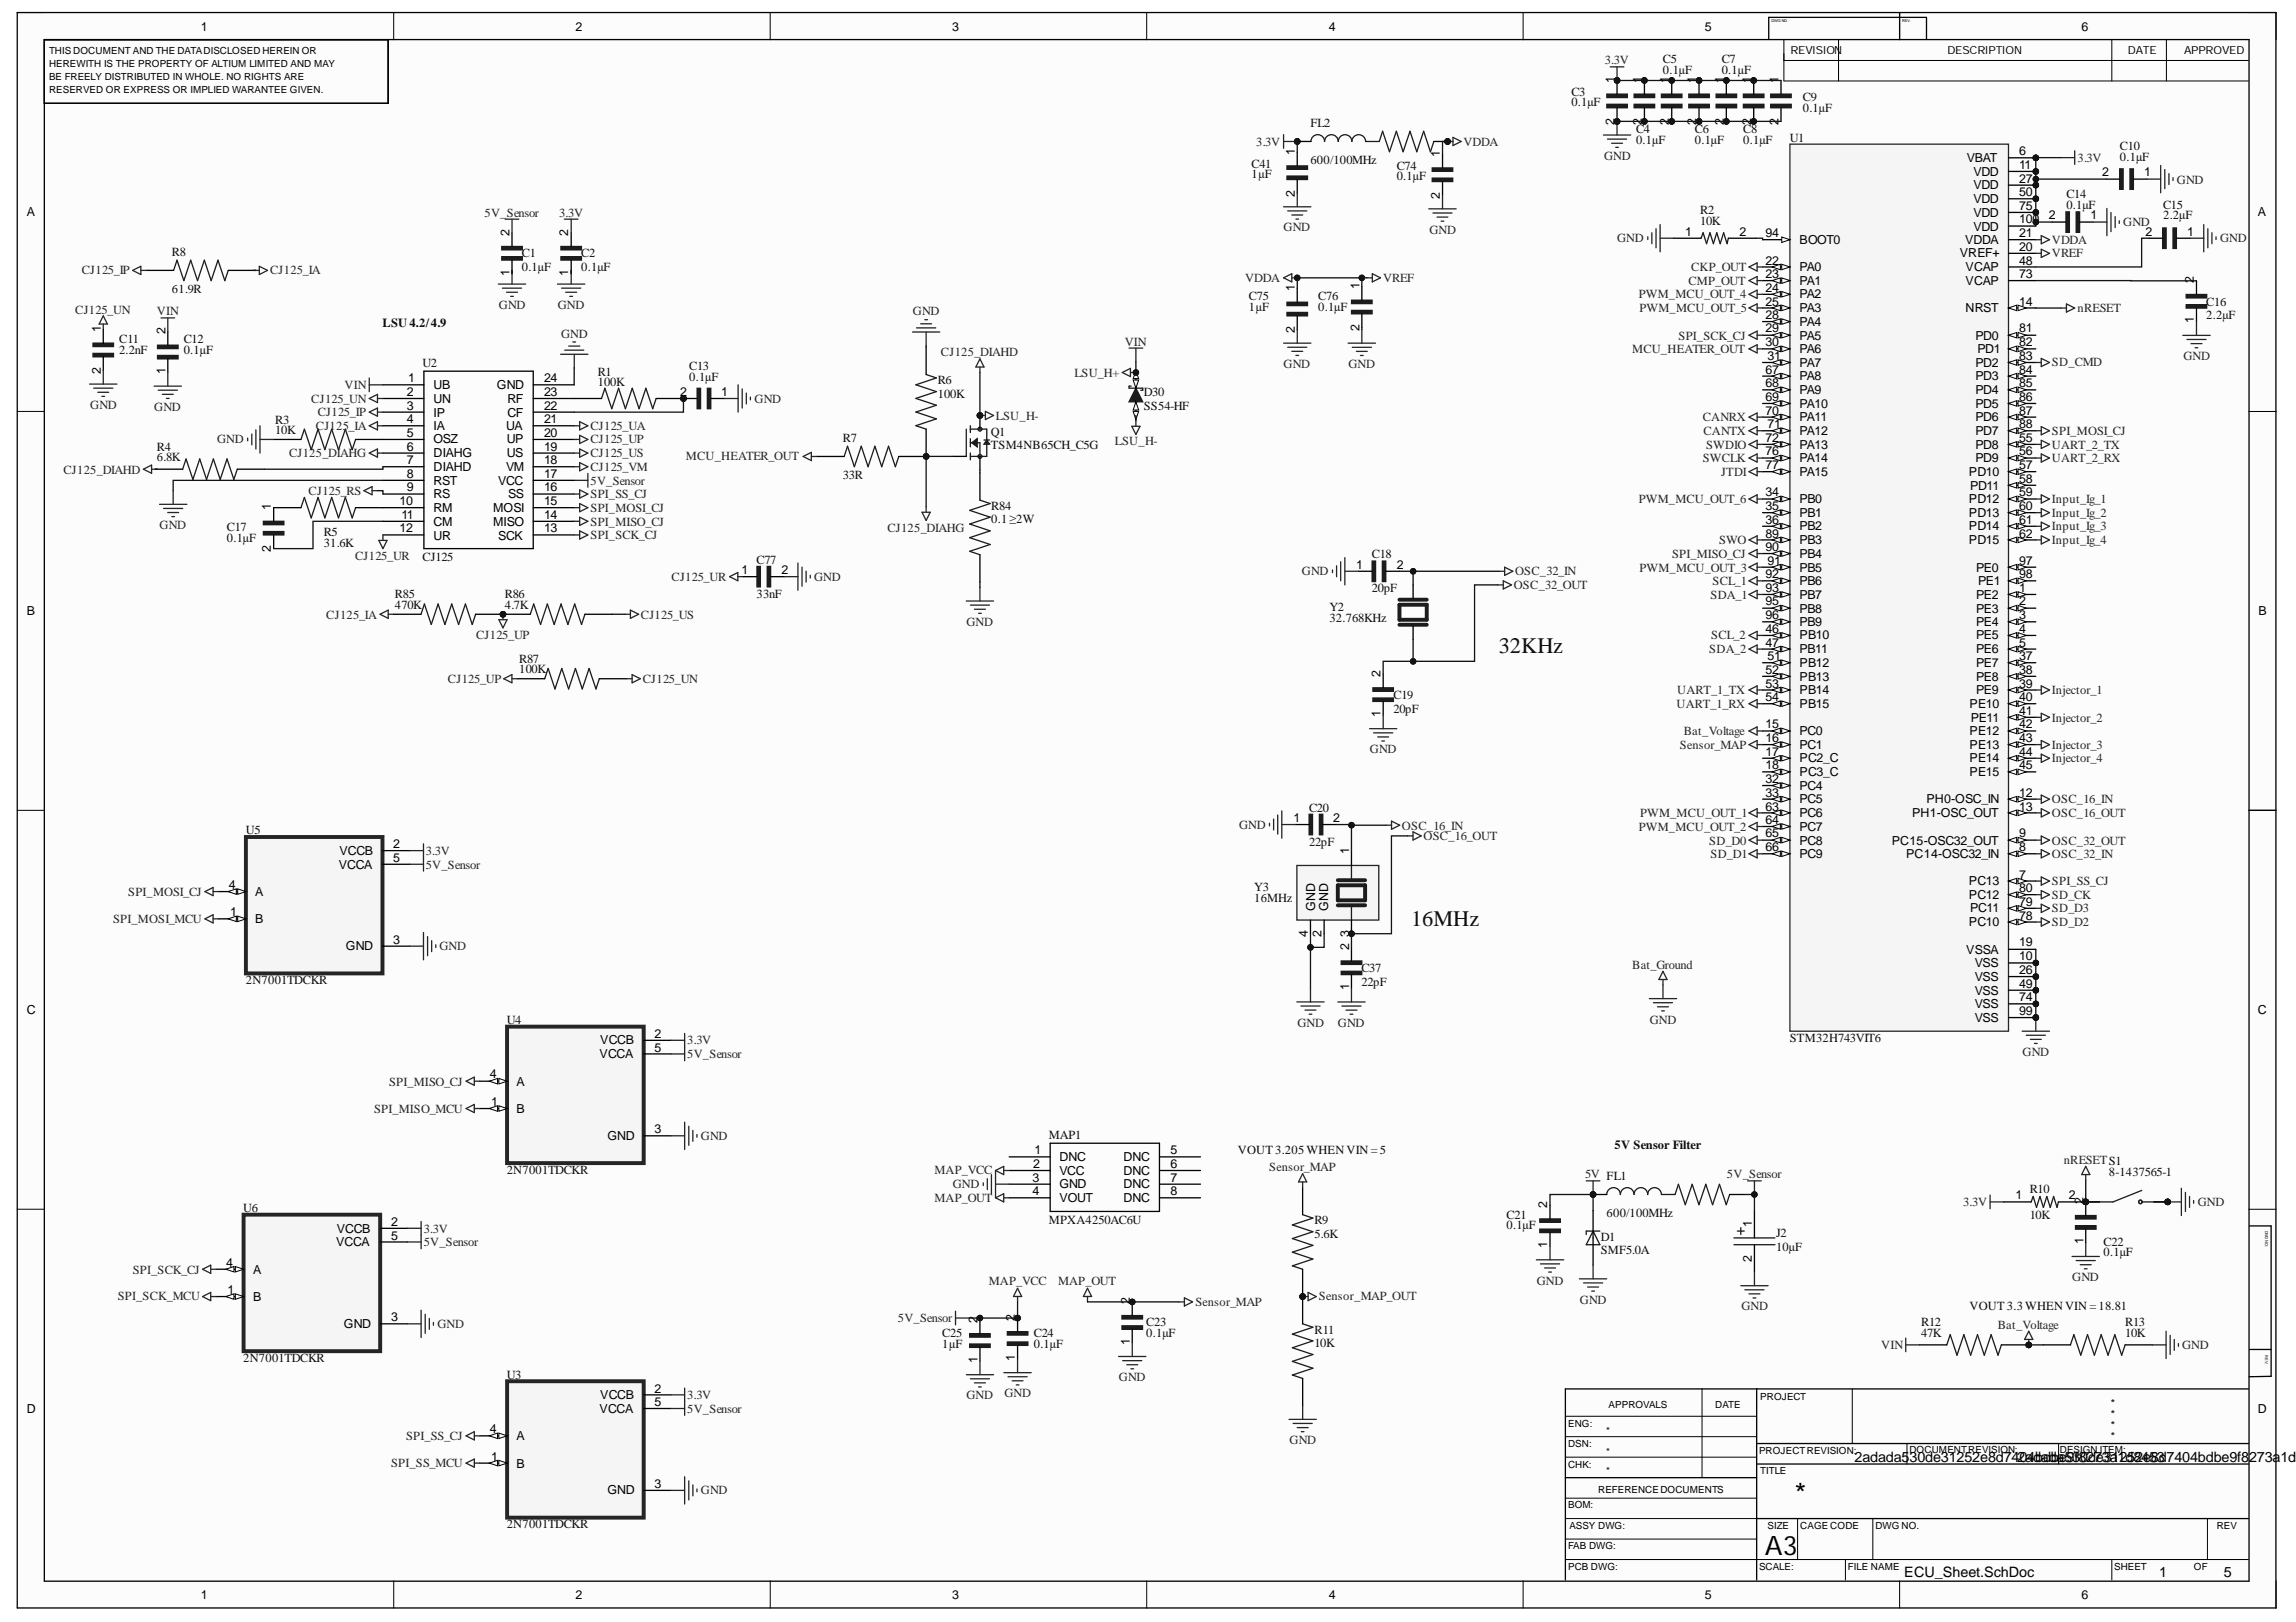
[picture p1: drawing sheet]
<svg xmlns="http://www.w3.org/2000/svg" width="297mm" height="210mm" viewBox="0 0 297 210" stroke-linecap="round" stroke-linejoin="round" font-family="sans-serif">
<defs><g id="words">
<text font-size="3.8" x="232.2" y="194.7">*</text>
<text font-size="3.5" x="228.3" y="201.2">A3</text>
<g font-size="2.9" fill="#0e0e0e">
<text x="193.9" y="84.4">32KHz</text>
<text x="182.6" y="119.9">16MHz</text>
</g>
<g font-size="1.9">
<text x="239.9" y="189.3">2adada5</text>
<text x="247" y="189.3">30de31252e8d7420a4dbaddbae593f802d7e33a112d5824e583d7404bdbe9f8</text>
<text x="291" y="189.3">273a1d8</text>
<text x="246.3" y="204.1">ECU_Sheet.SchDoc</text>
<text x="279.3" y="204.1">1</text>
<text x="287.7" y="204.1">5</text>
</g>
<g font-size="1.6">
<text x="26" y="4">1</text>
<text x="74.4" y="4">2</text>
<text x="123.2" y="4">3</text>
<text x="171.9" y="4">4</text>
<text x="220.5" y="4">5</text>
<text x="269.3" y="4">6</text>
<text x="208.9" y="10.7" transform="rotate(-90 208.9 10.7)">1</text>
<text x="212.4" y="10.7" transform="rotate(-90 212.4 10.7)">1</text>
<text x="215.9" y="10.7" transform="rotate(-90 215.9 10.7)">1</text>
<text x="219.4" y="10.7" transform="rotate(-90 219.4 10.7)">1</text>
<text x="223" y="10.7" transform="rotate(-90 223 10.7)">1</text>
<text x="226.6" y="10.7" transform="rotate(-90 226.6 10.7)">1</text>
<text x="230.1" y="10.7" transform="rotate(-90 230.1 10.7)">1</text>
<text x="208.9" y="16.1" transform="rotate(-90 208.9 16.1)">2</text>
<text x="212.4" y="16.1" transform="rotate(-90 212.4 16.1)">2</text>
<text x="215.9" y="16.1" transform="rotate(-90 215.9 16.1)">2</text>
<text x="219.4" y="16.1" transform="rotate(-90 219.4 16.1)">2</text>
<text x="223" y="16.1" transform="rotate(-90 223 16.1)">2</text>
<text x="226.6" y="16.1" transform="rotate(-90 226.6 16.1)">2</text>
<text x="230.1" y="16.1" transform="rotate(-90 230.1 16.1)">2</text>
<text x="167.5" y="20" transform="rotate(-90 167.5 20)">1</text>
<text x="186.3" y="20.3" transform="rotate(-90 186.3 20.3)">1</text>
<text x="254.5" y="21">VBAT</text>
<text x="255.3" y="22.7">VDD</text>
<text x="261.2" y="20.1">6</text>
<text x="261.2" y="21.9">11</text>
<text x="261.2" y="23.7">27</text>
<text x="272" y="22.8">2</text>
<text x="277.4" y="22.8">1</text>
<text x="3.5" y="28">A</text>
<text x="167.5" y="25.4" transform="rotate(-90 167.5 25.4)">2</text>
<text x="186.3" y="25.7" transform="rotate(-90 186.3 25.7)">2</text>
<text x="255.3" y="24.5">VDD</text>
<text x="255.3" y="26.3">VDD</text>
<text x="255.3" y="28.1">VDD</text>
<text x="255.3" y="29.8">VDD</text>
<text x="261.2" y="25.4">50</text>
<text x="261.2" y="27.1">75</text>
<text x="261.2" y="28.9">100</text>
<text x="265" y="28.4">2</text>
<text x="270.5" y="28.4">1</text>
<text x="292.1" y="28">A</text>
<text x="65.9" y="35.7" transform="rotate(-90 65.9 35.7)">1</text>
<text x="65.9" y="30.5" transform="rotate(-90 65.9 30.5)">2</text>
<text x="73.5" y="35.7" transform="rotate(-90 73.5 35.7)">1</text>
<text x="73.5" y="30.5" transform="rotate(-90 73.5 30.5)">2</text>
<text x="218" y="30.5">1</text>
<text x="225" y="30.5">2</text>
<text x="228.4" y="30.7">94</text>
<text x="228.4" y="34.2">22</text>
<text x="232.8" y="31.6">BOOT0</text>
<text x="232.8" y="35.1">PA0</text>
<text x="253.5" y="33.3">VREF+</text>
<text x="254.2" y="31.6">VDDA</text>
<text x="254.3" y="35.1">VCAP</text>
<text x="261.2" y="30.7">21</text>
<text x="261.2" y="32.5">20</text>
<text x="261.2" y="34.2">48</text>
<text x="277.6" y="30.5">2</text>
<text x="283" y="30.5">1</text>
<text x="167.5" y="37.7" transform="rotate(-90 167.5 37.7)">1</text>
<text x="175.9" y="37.4" transform="rotate(-90 175.9 37.4)">1</text>
<text x="228.4" y="36">23</text>
<text x="228.4" y="37.8">24</text>
<text x="228.4" y="39.6">25</text>
<text x="228.4" y="41.2">28</text>
<text x="232.8" y="36.9">PA1</text>
<text x="232.8" y="38.6">PA2</text>
<text x="232.8" y="40.4">PA3</text>
<text x="254.3" y="36.9">VCAP</text>
<text x="254.3" y="40.4">NRST</text>
<text x="261.2" y="36">73</text>
<text x="261.2" y="39.6">14</text>
<text x="283.8" y="41.8" transform="rotate(-90 283.8 41.8)">1</text>
<text x="283.8" y="36.7" transform="rotate(-90 283.8 36.7)">2</text>
<text x="13" y="43" transform="rotate(-90 13 43)">1</text>
<text x="21.4" y="43.3" transform="rotate(-90 21.4 43.3)">2</text>
<text x="167.5" y="43.1" transform="rotate(-90 167.5 43.1)">2</text>
<text x="175.9" y="42.9" transform="rotate(-90 175.9 42.9)">2</text>
<text x="228.4" y="43">29</text>
<text x="228.4" y="44.8">30</text>
<text x="228.7" y="46.6">31</text>
<text x="232.8" y="42.2">PA4</text>
<text x="232.8" y="44">PA5</text>
<text x="232.8" y="45.7">PA6</text>
<text x="232.8" y="47.5">PA7</text>
<text x="255.6" y="44">PD0</text>
<text x="255.6" y="47.5">PD2</text>
<text x="255.8" y="45.7">PD1</text>
<text x="261.2" y="43">81</text>
<text x="261.2" y="44.8">82</text>
<text x="261.2" y="46.6">83</text>
<text x="13" y="48.3" transform="rotate(-90 13 48.3)">2</text>
<text x="21.4" y="48.4" transform="rotate(-90 21.4 48.4)">1</text>
<text x="52.6" y="51.2">2</text>
<text x="52.6" y="53">3</text>
<text x="52.8" y="49.4">1</text>
<text x="56.1" y="50.4">UB</text>
<text x="56.1" y="52.2">UN</text>
<text x="56.1" y="53.9">IP</text>
<text x="64.3" y="50.4">GND</text>
<text x="65.6" y="53.9">CF</text>
<text x="65.6" y="52.2">RF</text>
<text x="70.4" y="53">22</text>
<text x="70.4" y="51.2">23</text>
<text x="70.4" y="49.4">24</text>
<text x="88" y="51.2">2</text>
<text x="93.3" y="51.2">1</text>
<text x="228.4" y="48.3">67</text>
<text x="228.4" y="50.1">68</text>
<text x="228.4" y="51.9">69</text>
<text x="228.4" y="53.7">70</text>
<text x="232.8" y="49.2">PA8</text>
<text x="232.8" y="51">PA9</text>
<text x="232.8" y="52.7">PA10</text>
<text x="255.6" y="49.2">PD3</text>
<text x="255.6" y="51">PD4</text>
<text x="255.6" y="52.7">PD5</text>
<text x="261.2" y="48.3">84</text>
<text x="261.2" y="50.1">85</text>
<text x="261.2" y="51.9">86</text>
<text x="261.2" y="53.7">87</text>
<text x="52.6" y="54.8">4</text>
<text x="52.6" y="56.5">5</text>
<text x="52.6" y="58.3">6</text>
<text x="56.1" y="55.6">IA</text>
<text x="56.1" y="57.4">OSZ</text>
<text x="56.1" y="59.2">DIAHG</text>
<text x="65.5" y="55.6">UA</text>
<text x="65.6" y="59.2">US</text>
<text x="65.6" y="57.4">UP</text>
<text x="70.4" y="58.3">19</text>
<text x="70.4" y="56.5">20</text>
<text x="70.4" y="54.8">21</text>
<text x="228.4" y="57.1">72</text>
<text x="228.4" y="58.9">76</text>
<text x="228.7" y="55.4">71</text>
<text x="232.8" y="54.5">PA11</text>
<text x="232.8" y="56.3">PA12</text>
<text x="232.8" y="58.1">PA13</text>
<text x="232.8" y="59.8">PA14</text>
<text x="255.6" y="54.5">PD6</text>
<text x="255.6" y="56.3">PD7</text>
<text x="255.6" y="58.1">PD8</text>
<text x="255.6" y="59.8">PD9</text>
<text x="261.2" y="55.4">88</text>
<text x="261.2" y="57.1">55</text>
<text x="261.2" y="58.9">56</text>
<text x="51.7" y="65.3">10</text>
<text x="52.6" y="60.1">7</text>
<text x="52.6" y="61.9">8</text>
<text x="52.6" y="63.6">9</text>
<text x="56.1" y="60.9">DIAHD</text>
<text x="56.1" y="62.7">RST</text>
<text x="56.1" y="64.5">RS</text>
<text x="64.5" y="62.7">VCC</text>
<text x="65.5" y="60.9">VM</text>
<text x="65.7" y="64.5">SS</text>
<text x="70.4" y="65.3">15</text>
<text x="70.4" y="63.6">16</text>
<text x="70.4" y="61.9">17</text>
<text x="70.4" y="60.1">18</text>
<text x="228.4" y="60.7">77</text>
<text x="228.4" y="64.2">34</text>
<text x="232.8" y="61.6">PA15</text>
<text x="232.8" y="65.1">PB0</text>
<text x="254.7" y="61.6">PD10</text>
<text x="254.7" y="65.1">PD12</text>
<text x="254.9" y="63.4">PD11</text>
<text x="261.2" y="60.7">57</text>
<text x="261.2" y="62.5">58</text>
<text x="261.2" y="64.2">59</text>
<text x="35" y="71.4" transform="rotate(-90 35 71.4)">2</text>
<text x="35" y="66" transform="rotate(-90 35 66)">1</text>
<text x="51.7" y="68.9">12</text>
<text x="51.9" y="67.1">11</text>
<text x="56.1" y="66.3">RM</text>
<text x="56.1" y="68">CM</text>
<text x="56.1" y="69.8">UR</text>
<text x="63.8" y="68">MISO</text>
<text x="63.8" y="66.3">MOSI</text>
<text x="64.5" y="69.8">SCK</text>
<text x="70.4" y="68.9">13</text>
<text x="70.4" y="67.1">14</text>
<text x="228.4" y="66">35</text>
<text x="228.4" y="67.8">36</text>
<text x="228.4" y="69.6">89</text>
<text x="228.4" y="71.3">90</text>
<text x="232.8" y="66.9">PB1</text>
<text x="232.8" y="68.6">PB2</text>
<text x="232.8" y="70.4">PB3</text>
<text x="254.7" y="66.9">PD13</text>
<text x="254.7" y="68.6">PD14</text>
<text x="254.7" y="70.4">PD15</text>
<text x="261.2" y="66">60</text>
<text x="261.2" y="67.8">61</text>
<text x="261.2" y="69.6">62</text>
<text x="95.9" y="74.3">1</text>
<text x="101.1" y="74.3">2</text>
<text x="175.5" y="73.6">1</text>
<text x="180.7" y="73.6">2</text>
<text x="228.4" y="74.8">92</text>
<text x="228.4" y="76.6">93</text>
<text x="228.7" y="73.1">91</text>
<text x="232.8" y="72.2">PB4</text>
<text x="232.8" y="74">PB5</text>
<text x="232.8" y="75.7">PB6</text>
<text x="232.8" y="77.5">PB7</text>
<text x="255.7" y="74">PE0</text>
<text x="255.7" y="77.5">PE2</text>
<text x="255.9" y="75.7">PE1</text>
<text x="261.2" y="73.1">97</text>
<text x="261.2" y="74.8">98</text>
<text x="261.2" y="76.6">1</text>
<text x="3.5" y="79.6">B</text>
<text x="228.4" y="78.4">95</text>
<text x="228.4" y="80.1">96</text>
<text x="228.4" y="81.9">46</text>
<text x="228.4" y="83.7">47</text>
<text x="232.8" y="79.3">PB8</text>
<text x="232.8" y="81.1">PB9</text>
<text x="232.8" y="82.8">PB10</text>
<text x="255.7" y="79.3">PE3</text>
<text x="255.7" y="81.1">PE4</text>
<text x="255.7" y="82.8">PE5</text>
<text x="261.2" y="78.4">2</text>
<text x="261.2" y="80.1">3</text>
<text x="261.2" y="81.9">4</text>
<text x="261.2" y="83.7">5</text>
<text x="292.2" y="79.6">B</text>
<text x="178.6" y="87.6" transform="rotate(-90 178.6 87.6)">2</text>
<text x="228.4" y="87.2">52</text>
<text x="228.4" y="89">53</text>
<text x="228.7" y="85.5">51</text>
<text x="232.8" y="84.5">PB11</text>
<text x="232.8" y="86.3">PB12</text>
<text x="232.8" y="88.1">PB13</text>
<text x="232.8" y="89.9">PB14</text>
<text x="255.7" y="84.5">PE6</text>
<text x="255.7" y="86.3">PE7</text>
<text x="255.7" y="88.1">PE8</text>
<text x="255.7" y="89.9">PE9</text>
<text x="261.2" y="85.5">37</text>
<text x="261.2" y="87.2">38</text>
<text x="261.2" y="89">39</text>
<text x="178.6" y="92.8" transform="rotate(-90 178.6 92.8)">1</text>
<text x="228.4" y="90.7">54</text>
<text x="228.4" y="94.2">15</text>
<text x="232.8" y="91.6">PB15</text>
<text x="232.8" y="95.2">PC0</text>
<text x="254.8" y="91.6">PE10</text>
<text x="254.8" y="95.2">PE12</text>
<text x="255" y="93.4">PE11</text>
<text x="261.2" y="90.7">40</text>
<text x="261.2" y="92.5">41</text>
<text x="261.2" y="94.2">42</text>
<text x="228.4" y="96">16</text>
<text x="228.4" y="97.8">17</text>
<text x="228.4" y="99.6">18</text>
<text x="228.4" y="101.3">32</text>
<text x="232.8" y="97">PC1</text>
<text x="232.8" y="98.6">PC2_C</text>
<text x="232.8" y="100.4">PC3_C</text>
<text x="254.8" y="97">PE13</text>
<text x="254.8" y="98.6">PE14</text>
<text x="254.8" y="100.4">PE15</text>
<text x="261.2" y="96">43</text>
<text x="261.2" y="97.8">44</text>
<text x="261.2" y="99.6">45</text>
<text x="167.3" y="106.3">1</text>
<text x="172.5" y="106.3">2</text>
<text x="228.4" y="103.1">33</text>
<text x="228.4" y="104.9">63</text>
<text x="228.4" y="106.6">64</text>
<text x="232.8" y="102.2">PC4</text>
<text x="232.8" y="104">PC5</text>
<text x="232.8" y="105.7">PC6</text>
<text x="232.8" y="107.5">PC7</text>
<text x="247.4" y="105.7">PH1-OSC_OUT</text>
<text x="249.2" y="104">PH0-OSC_IN</text>
<text x="261.2" y="103.1">12</text>
<text x="261.2" y="104.9">13</text>
<text x="43.8" y="112.4">VCCA</text>
<text x="43.9" y="110.6">VCCB</text>
<text x="50.8" y="109.7">2</text>
<text x="50.8" y="111.5">5</text>
<text x="174.5" y="110.6" transform="rotate(-90 174.5 110.6)">1</text>
<text x="228.4" y="108.4">65</text>
<text x="228.4" y="110.1">66</text>
<text x="232.8" y="109.3">PC8</text>
<text x="232.8" y="111.1">PC9</text>
<text x="244.7" y="109.3">PC15-OSC32_OUT</text>
<text x="246.6" y="111.1">PC14-OSC32_IN</text>
<text x="261.2" y="108.4">9</text>
<text x="261.2" y="110.1">8</text>
<text x="261.2" y="113.7">7</text>
<text x="29.6" y="115">4</text>
<text x="29.8" y="118.6">1</text>
<text x="33" y="116">A</text>
<text x="33" y="119.4">B</text>
<text x="170.1" y="117.8" transform="rotate(-90 170.1 117.8)">GND</text>
<text x="171.8" y="117.8" transform="rotate(-90 171.8 117.8)">GND</text>
<text x="254.7" y="114.5">PC13</text>
<text x="254.7" y="116.3">PC12</text>
<text x="254.7" y="119.9">PC10</text>
<text x="254.9" y="118.1">PC11</text>
<text x="261.2" y="115.5">80</text>
<text x="261.2" y="117.2">79</text>
<text x="261.2" y="119">78</text>
<text x="44.8" y="123">GND</text>
<text x="50.8" y="122.1">3</text>
<text x="169.2" y="121.3" transform="rotate(-90 169.2 121.3)">4</text>
<text x="171" y="121.3" transform="rotate(-90 171 121.3)">2</text>
<text x="174.5" y="123" transform="rotate(-90 174.5 123)">2</text>
<text x="174.5" y="121.3" transform="rotate(-90 174.5 121.3)">3</text>
<text x="254.4" y="123.4">VSSA</text>
<text x="255.5" y="125.2">VSS</text>
<text x="261.2" y="122.5">19</text>
<text x="261.2" y="124.3">10</text>
<text x="3.5" y="131.3">C</text>
<text x="174.5" y="128.1" transform="rotate(-90 174.5 128.1)">1</text>
<text x="255.5" y="127">VSS</text>
<text x="255.5" y="128.7">VSS</text>
<text x="255.5" y="130.4">VSS</text>
<text x="261.2" y="126">26</text>
<text x="261.2" y="127.8">49</text>
<text x="261.2" y="129.6">74</text>
<text x="261.2" y="131.4">99</text>
<text x="292.1" y="131.3">C</text>
<text x="77.6" y="136.9">VCCA</text>
<text x="77.7" y="135.2">VCCB</text>
<text x="84.7" y="134.3">2</text>
<text x="84.7" y="136.1">5</text>
<text x="255.5" y="132.2">VSS</text>
<text x="63.4" y="139.6">4</text>
<text x="63.5" y="143.1">1</text>
<text x="66.8" y="140.5">A</text>
<text x="66.8" y="144">B</text>
<text x="78.6" y="147.5">GND</text>
<text x="84.7" y="146.7">3</text>
<text x="133.8" y="149.4">1</text>
<text x="151.4" y="149.4">5</text>
<text x="133.6" y="152.9">3</text>
<text x="133.6" y="154.7">4</text>
<text x="133.7" y="151.1">2</text>
<text x="137" y="150.3">DNC</text>
<text x="137" y="152.1">VCC</text>
<text x="137" y="153.8">GND</text>
<text x="137" y="155.5">VOUT</text>
<text x="145.3" y="150.3">DNC</text>
<text x="145.3" y="152.1">DNC</text>
<text x="145.3" y="153.8">DNC</text>
<text x="145.3" y="155.5">DNC</text>
<text x="151.4" y="151.1">6</text>
<text x="151.4" y="152.9">7</text>
<text x="151.4" y="154.7">8</text>
<text x="260.7" y="155.2">1</text>
<text x="267.7" y="155.2">2</text>
<text x="269.5" y="155.9" transform="rotate(-90 269.5 155.9)">2</text>
<text x="43.5" y="161.3">VCCA</text>
<text x="43.6" y="159.5">VCCB</text>
<text x="50.6" y="158.7">2</text>
<text x="50.6" y="160.4">5</text>
<text x="200.2" y="161.5" transform="rotate(-90 200.2 161.5)">1</text>
<text x="200.2" y="156.3" transform="rotate(-90 200.2 156.3)">2</text>
<text x="226.6" y="158.7" transform="rotate(-90 226.6 158.7)">1</text>
<text x="269.5" y="161" transform="rotate(-90 269.5 161)">1</text>
<text x="29.3" y="163.9">4</text>
<text x="29.4" y="167.4">1</text>
<text x="32.7" y="164.8">A</text>
<text x="226.6" y="163.3" transform="rotate(-90 226.6 163.3)">2</text>
<text x="32.7" y="168.4">B</text>
<text x="44.5" y="171.8">GND</text>
<text x="50.6" y="171">3</text>
<text x="126.5" y="171.2" transform="rotate(-90 126.5 171.2)">2</text>
<text x="131.3" y="170.9" transform="rotate(-90 131.3 170.9)">2</text>
<text x="146.2" y="168.8" transform="rotate(-90 146.2 168.8)">2</text>
<text x="126.5" y="176.3" transform="rotate(-90 126.5 176.3)">1</text>
<text x="131.3" y="176.1" transform="rotate(-90 131.3 176.1)">1</text>
<text x="146.2" y="174" transform="rotate(-90 146.2 174)">1</text>
<text x="3.5" y="182.8">D</text>
<text x="63.4" y="185.5">4</text>
<text x="77.6" y="182.8">VCCA</text>
<text x="77.7" y="181.1">VCCB</text>
<text x="84.7" y="180.2">2</text>
<text x="84.7" y="182">5</text>
<text x="292.1" y="182.8">D</text>
<text x="63.5" y="189">1</text>
<text x="66.8" y="186.4">A</text>
<text x="66.8" y="189.9">B</text>
<text x="78.6" y="193.4">GND</text>
<text x="84.7" y="192.6">3</text>
<text x="26" y="206.9">1</text>
<text x="74.4" y="206.9">2</text>
<text x="123.2" y="206.9">3</text>
<text x="171.9" y="206.9">4</text>
<text x="220.5" y="206.9">5</text>
<text x="269.3" y="206.9">6</text>
</g>
<g font-size="1.6" fill="#262626">
<text x="207.6" y="8.3">3.3V</text>
<text x="162.5" y="18.8">3.3V</text>
<text x="189.3" y="18.8">VDDA</text>
<text x="207.5" y="20.7">GND</text>
<text x="268.8" y="21">3.3V</text>
<text x="281.6" y="23.7">GND</text>
<text x="62.7" y="28.1">5V_Sensor</text>
<text x="72.3" y="28.1">3.3V</text>
<text x="166.1" y="29.9">GND</text>
<text x="274.7" y="29.2">GND</text>
<text x="10.6" y="35.5">CJ125_IP</text>
<text x="34.9" y="35.5">CJ125_IA</text>
<text x="184.9" y="30.3">GND</text>
<text x="209.2" y="31.4">GND</text>
<text x="218.8" y="35.1">CKP_OUT</text>
<text x="265.5" y="31.5">VDDA</text>
<text x="265.5" y="33.3">VREF</text>
<text x="287.2" y="31.4">GND</text>
<text x="9.7" y="40.6">CJ125_UN</text>
<text x="20.3" y="40.8">VIN</text>
<text x="64.5" y="40">GND</text>
<text x="72.2" y="40">GND</text>
<text x="118.1" y="40.8">GND</text>
<text x="161.1" y="36.5">VDDA</text>
<text x="178.9" y="36.5">VREF</text>
<text x="212" y="38.6">PWM_MCU_OUT_4</text>
<text x="212.1" y="40.4">PWM_MCU_OUT_5</text>
<text x="218.4" y="36.9">CMP_OUT</text>
<text x="268.8" y="40.4">nRESET</text>
<text x="72.6" y="43.8">GND</text>
<text x="121.7" y="46.1">CJ125_DIAHD</text>
<text x="145.5" y="44.7">VIN</text>
<text x="166.1" y="47.6">GND</text>
<text x="174.4" y="47.6">GND</text>
<text x="211.2" y="45.7">MCU_HEATER_OUT</text>
<text x="217.2" y="44">SPI_SCK_CJ</text>
<text x="265.5" y="47.4">SD_CMD</text>
<text x="282.5" y="46.6">GND</text>
<text x="11.7" y="52.9">GND</text>
<text x="20" y="53.2">GND</text>
<text x="40.3" y="52.2">CJ125_UN</text>
<text x="41.1" y="53.8">CJ125_IP</text>
<text x="44.6" y="50.4">VIN</text>
<text x="97.6" y="52.2">GND</text>
<text x="139" y="48.8">LSU_H+</text>
<text x="28.1" y="57.4">GND</text>
<text x="37.4" y="59.2">CJ125_DIAHG</text>
<text x="40.9" y="55.6">CJ125_IA</text>
<text x="76.4" y="59.2">CJ125_US</text>
<text x="76.4" y="57.4">CJ125_UP</text>
<text x="76.4" y="55.6">CJ125_UA</text>
<text x="88.7" y="59.6">MCU_HEATER_OUT</text>
<text x="128.8" y="54.3">LSU_H-</text>
<text x="144.2" y="57.6">LSU_H-</text>
<text x="220.3" y="59.8">SWCLK</text>
<text x="220.3" y="54.5">CANRX</text>
<text x="220.4" y="56.3">CANTX</text>
<text x="220.7" y="58.1">SWDIO</text>
<text x="265.5" y="56.3">SPI_MOSI_CJ</text>
<text x="265.5" y="58.1">UART_2_TX</text>
<text x="265.5" y="59.8">UART_2_RX</text>
<text x="8.2" y="61.3">CJ125_DIAHD</text>
<text x="39.9" y="64.1">CJ125_RS</text>
<text x="76.4" y="62.7">5V_Sensor</text>
<text x="76.4" y="64.5">SPI_SS_CJ</text>
<text x="76.4" y="60.9">CJ125_VM</text>
<text x="212" y="65.1">PWM_MCU_OUT_6</text>
<text x="222.7" y="61.6">JTDI</text>
<text x="265.5" y="65.1">Input_Ig_1</text>
<text x="20.6" y="68.5">GND</text>
<text x="76.4" y="68">SPI_MISO_CJ</text>
<text x="76.4" y="66.3">SPI_MOSI_CJ</text>
<text x="76.4" y="69.7">SPI_SCK_CJ</text>
<text x="114.8" y="68.8">CJ125_DIAHG</text>
<text x="222.4" y="70.4">SWO</text>
<text x="265.5" y="68.6">Input_Ig_3</text>
<text x="265.5" y="66.9">Input_Ig_2</text>
<text x="265.5" y="70.4">Input_Ig_4</text>
<text x="45.9" y="72.4">CJ125_UR</text>
<text x="86.9" y="75.1">CJ125_UR</text>
<text x="105.3" y="75.1">GND</text>
<text x="168.4" y="74.5">GND</text>
<text x="195.8" y="76.2">OSC_32_OUT</text>
<text x="196" y="74.5">OSC_32_IN</text>
<text x="212.1" y="74">PWM_MCU_OUT_3</text>
<text x="216.3" y="72.2">SPI_MISO_CJ</text>
<text x="221.3" y="77.5">SDA_1</text>
<text x="221.6" y="75.7">SCL_1</text>
<text x="42.2" y="80">CJ125_IA</text>
<text x="61.6" y="82.7">CJ125_UP</text>
<text x="82.9" y="80">CJ125_US</text>
<text x="125" y="81">GND</text>
<text x="221.4" y="82.8">SCL_2</text>
<text x="57.9" y="88.4">CJ125_UP</text>
<text x="83.2" y="88.4">CJ125_UN</text>
<text x="217" y="89.9">UART_1_TX</text>
<text x="221.1" y="84.5">SDA_2</text>
<text x="265.5" y="89.9">Injector_1</text>
<text x="216.9" y="91.6">UART_1_RX</text>
<text x="217.8" y="95.2">Bat_Voltage</text>
<text x="265.5" y="93.4">Injector_2</text>
<text x="177.2" y="97.5">GND</text>
<text x="217.3" y="96.9">Sensor_MAP</text>
<text x="265.5" y="96.9">Injector_3</text>
<text x="265.5" y="98.6">Injector_4</text>
<text x="160.3" y="107.3">GND</text>
<text x="181.4" y="107.3">OSC_16_IN</text>
<text x="212" y="107.5">PWM_MCU_OUT_2</text>
<text x="212.2" y="105.7">PWM_MCU_OUT_1</text>
<text x="265.5" y="105.7">OSC_16_OUT</text>
<text x="265.5" y="104">OSC_16_IN</text>
<text x="55.1" y="110.6">3.3V</text>
<text x="55.1" y="112.4">5V_Sensor</text>
<text x="184.2" y="108.7">OSC_16_OUT</text>
<text x="221.1" y="109.3">SD_D0</text>
<text x="221.3" y="111.1">SD_D1</text>
<text x="265.5" y="109.3">OSC_32_OUT</text>
<text x="265.5" y="111.1">OSC_32_IN</text>
<text x="14.6" y="119.4">SPI_MOSI_MCU</text>
<text x="16.6" y="115.9">SPI_MOSI_CJ</text>
<text x="265.5" y="114.5">SPI_SS_CJ</text>
<text x="265.5" y="116.3">SD_CK</text>
<text x="265.5" y="118.1">SD_D3</text>
<text x="265.5" y="119.9">SD_D2</text>
<text x="56.8" y="123">GND</text>
<text x="211.2" y="125.4">Bat_Ground</text>
<text x="88.9" y="135.2">3.3V</text>
<text x="88.9" y="136.9">5V_Sensor</text>
<text x="167.8" y="132.9">GND</text>
<text x="173.1" y="132.9">GND</text>
<text x="213.4" y="132.5">GND</text>
<text x="261.7" y="136.6">GND</text>
<text x="50.3" y="140.5">SPI_MISO_CJ</text>
<text x="48.4" y="144">SPI_MISO_MCU</text>
<text x="90.7" y="147.5">GND</text>
<text x="120.9" y="155.5">MAP_OUT</text>
<text x="120.9" y="152">MAP_VCC</text>
<text x="123.3" y="153.8">GND</text>
<text x="164.2" y="151.6">Sensor_MAP</text>
<text x="205.1" y="152.5">5V FL1</text>
<text x="223.4" y="152.5">5V_Sensor</text>
<text x="267" y="150.6">nRESETS1</text>
<text x="54.8" y="159.5">3.3V</text>
<text x="54.8" y="161.3">5V_Sensor</text>
<text x="254" y="156.1">3.3V</text>
<text x="284.3" y="156.1">GND</text>
<text x="17.2" y="164.8">SPI_SCK_CJ</text>
<text x="127.9" y="166.4">MAP_VCC</text>
<text x="136.9" y="166.4">MAP_OUT</text>
<text x="198.8" y="166.3">GND</text>
<text x="268.1" y="165.8">GND</text>
<text x="15.2" y="168.3">SPI_SCK_MCU</text>
<text x="56.6" y="171.8">GND</text>
<text x="116.2" y="171.1">5V_Sensor</text>
<text x="154.6" y="169.1">Sensor_MAP</text>
<text x="170.6" y="168.3">Sensor_MAP_OUT</text>
<text x="204.4" y="168.7">GND</text>
<text x="225.3" y="169.6">GND</text>
<text x="258.4" y="171.9">Bat_Voltage</text>
<text x="144.7" y="178.8">GND</text>
<text x="243.4" y="174.6">VIN</text>
<text x="282.3" y="174.6">GND</text>
<text x="88.9" y="181.1">3.3V</text>
<text x="88.9" y="182.8">5V_Sensor</text>
<text x="125" y="181.1">GND</text>
<text x="129.9" y="180.8">GND</text>
<text x="50.6" y="189.8">SPI_SS_MCU</text>
<text x="52.5" y="186.4">SPI_SS_CJ</text>
<text x="166.8" y="186.9">GND</text>
<text x="90.7" y="193.4">GND</text>
</g>
<g font-size="1.6" fill="#0e0e0e">
<text x="215.1" y="8.2">C5</text>
<text x="215.1" y="9.6">0.1µF</text>
<text x="222.7" y="8.2">C7</text>
<text x="222.7" y="9.6">0.1µF</text>
<text x="169.5" y="16.5">FL2</text>
<text x="203.3" y="12.4">C3</text>
<text x="203.3" y="13.8">0.1µF</text>
<text x="211.7" y="17.2">C4</text>
<text x="219.3" y="17.2">C6</text>
<text x="225.5" y="17.2">C8</text>
<text x="233.2" y="13.1">C9</text>
<text x="233.2" y="14.5">0.1µF</text>
<text x="161.9" y="21.7">C41</text>
<text x="161.9" y="23.1">1µF</text>
<text x="169.5" y="21.2">600/100MHz</text>
<text x="180.7" y="22">C74</text>
<text x="180.7" y="23.3">0.1µF</text>
<text x="211.7" y="18.7">0.1µF</text>
<text x="219.3" y="18.7">0.1µF</text>
<text x="225.5" y="18.7">0.1µF</text>
<text x="231.5" y="18.3">U1</text>
<text x="274.3" y="19.4">C10</text>
<text x="274.3" y="20.8">0.1µF</text>
<text x="220" y="27.7">R2</text>
<text x="220" y="29.1">10K</text>
<text x="267.3" y="25.6">C14</text>
<text x="267.3" y="27">0.1µF</text>
<text x="279.9" y="27">C15</text>
<text x="279.9" y="28.4">2.2µF</text>
<text x="22.2" y="33.1">R8</text>
<text x="67.5" y="33.3">C1</text>
<text x="67.5" y="35.1">0.1µF</text>
<text x="75.2" y="33.3">C2</text>
<text x="75.2" y="35.1">0.1µF</text>
<text x="22.2" y="38">61.9R</text>
<text x="161.6" y="38.8">C75</text>
<text x="161.6" y="40.2">1µF</text>
<text x="170.5" y="38.8">C76</text>
<text x="170.5" y="40.2">0.1µF</text>
<text x="285.4" y="39.6">C16</text>
<text x="285.4" y="41.3">2.2µF</text>
<text x="15.4" y="44.4">C11</text>
<text x="15.4" y="45.8">2.2nF</text>
<text x="23.8" y="44.4">C12</text>
<text x="23.8" y="45.8">0.1µF</text>
<text x="49.5" y="42.3">LSU 4.2/4.9</text>
<text x="54.7" y="47.5">U2</text>
<text x="89.2" y="47.8">C13</text>
<text x="77.3" y="48.6">R1</text>
<text x="77.3" y="50">100K</text>
<text x="89.2" y="49.3">0.1µF</text>
<text x="121.3" y="49.7">R6</text>
<text x="121.3" y="51.5">100K</text>
<text x="148" y="51.2">D30</text>
<text x="148" y="53">SS54-HF</text>
<text x="20.3" y="58.3">R4</text>
<text x="20.3" y="59.7">6.8K</text>
<text x="35.6" y="54.9">R3</text>
<text x="35.6" y="56.2">10K</text>
<text x="109" y="57.2">R7</text>
<text x="128.2" y="56.4">Q1</text>
<text x="128.2" y="58.1">TSM4NB65CH_C5G</text>
<text x="109" y="62">33R</text>
<text x="29.4" y="68.7">C17</text>
<text x="29.4" y="70.2">0.1µF</text>
<text x="41.9" y="69.4">R5</text>
<text x="41.9" y="70.8">31.6K</text>
<text x="128.3" y="66">R84</text>
<text x="128.3" y="67.7">0.1 ≥2W</text>
<text x="51.1" y="77.4">R85</text>
<text x="54.7" y="72.6">CJ125</text>
<text x="65.3" y="77.4">R86</text>
<text x="97.9" y="72.9">C77</text>
<text x="97.9" y="77.3">33nF</text>
<text x="177.5" y="72.3">C18</text>
<text x="177.5" y="76.7">20pF</text>
<text x="51.1" y="78.9">470K</text>
<text x="65.3" y="78.9">4.7K</text>
<text x="172" y="79.1">Y2</text>
<text x="172" y="80.6">32.768KHz</text>
<text x="67.2" y="85.8">R87</text>
<text x="67.2" y="87.1">100K</text>
<text x="180.3" y="90.4">C19</text>
<text x="180.3" y="92.2">20pF</text>
<text x="31.8" y="107.9">U5</text>
<text x="169.4" y="105.1">C20</text>
<text x="169.4" y="109.5">22pF</text>
<text x="162.3" y="115.3">Y3</text>
<text x="162.3" y="116.7">16MHz</text>
<text x="176.1" y="125.8">C37</text>
<text x="31.8" y="127.4">2N7001TDCKR</text>
<text x="176.1" y="127.6">22pF</text>
<text x="65.6" y="132.5">U4</text>
<text x="231.5" y="134.9">STM32H743VIT6</text>
<text x="135.7" y="147.4">MAP1</text>
<text x="160.1" y="149.4">VOUT 3.205 WHEN VIN = 5</text>
<text x="208.9" y="148.7">5V Sensor Filter</text>
<text x="65.6" y="152">2N7001TDCKR</text>
<text x="262.6" y="154.3">R10</text>
<text x="272.8" y="152.1">8-1437565-1</text>
<text x="31.5" y="156.9">U6</text>
<text x="135.7" y="158.4">MPXA4250AC6U</text>
<text x="170" y="158.4">R9</text>
<text x="170" y="160.2">5.6K</text>
<text x="194.9" y="157.7">C21</text>
<text x="194.9" y="159.1">0.1µF</text>
<text x="207.1" y="160.6">D1</text>
<text x="207.9" y="157.5">600/100MHz</text>
<text x="229.8" y="160.1">J2</text>
<text x="229.8" y="161.9">10µF</text>
<text x="262.6" y="157.8">10K</text>
<text x="272.2" y="161.2">C22</text>
<text x="207.1" y="162.3">SMF5.0A</text>
<text x="272.2" y="162.5">0.1µF</text>
<text x="121.9" y="173">C25</text>
<text x="133.7" y="173">C24</text>
<text x="148.3" y="171.6">C23</text>
<text x="148.3" y="173">0.1µF</text>
<text x="170" y="172.6">R11</text>
<text x="248.5" y="171.6">R12</text>
<text x="248.5" y="173">47K</text>
<text x="254.8" y="169.6">VOUT 3.3 WHEN VIN = 18.81</text>
<text x="274.9" y="171.6">R13</text>
<text x="274.9" y="173">10K</text>
<text x="31.5" y="176.2">2N7001TDCKR</text>
<text x="65.6" y="178.4">U3</text>
<text x="121.9" y="174.4">1µF</text>
<text x="133.7" y="174.4">0.1µF</text>
<text x="170" y="174.3">10K</text>
<text x="65.6" y="197.8">2N7001TDCKR</text>
</g>
<g font-size="1.4">
<text x="231.6" y="7">REVISION</text>
<text x="251.9" y="7">DESCRIPTION</text>
<text x="275.3" y="7">DATE</text>
<text x="282.6" y="7">APPROVED</text>
<text x="273.1" y="184.9">*</text>
<text x="273.1" y="182.1">*</text>
<text x="273.1" y="183.5">*</text>
<text x="273.1" y="186.3">*</text>
</g>
<g font-size="1.3">
<text x="6.3" y="6.9">THIS DOCUMENT AND THE DATADISCLOSED HEREIN OR</text>
<text x="6.3" y="8.6">HEREWITH IS THE PROPERTY OF ALTIUM LIMITED AND MAY</text>
<text x="6.3" y="10.3">BE FREELY DISTRIBUTED IN WHOLE. NO RIGHTS ARE</text>
<text x="6.3" y="12">RESERVED OR EXPRESS OR IMPLIED WARANTEE GIVEN.</text>
<text x="202.9" y="184.6">ENG:</text>
<text x="207.8" y="185.6">*</text>
<text x="208.1" y="182.2">APPROVALS</text>
<text x="221.9" y="182.2">DATE</text>
<text x="227.7" y="181.2">PROJECT</text>
<text x="202.9" y="187.2">DSN:</text>
<text x="202.9" y="189.9">CHK:</text>
<text x="207.8" y="188.3">*</text>
<text x="207.8" y="190.8">*</text>
<text x="227.6" y="188.2">PROJECTREVISION:</text>
<text x="227.7" y="190.8">TITLE</text>
<text x="247" y="188">DOCUMENTREVISION:</text>
<text x="266.5" y="188">DESIGN ITEM:</text>
<text x="202.9" y="195.2">BOM:</text>
<text x="203" y="197.9">ASSY DWG:</text>
<text x="206.8" y="193.2">REFERENCEDOCUMENTS</text>
<text x="228.7" y="197.9">SIZE</text>
<text x="232.9" y="197.9">CAGE CODE</text>
<text x="242.6" y="197.9">DWG NO.</text>
<text x="286.8" y="197.9">REV</text>
<text x="202.9" y="200.5">FAB DWG:</text>
<text x="202.9" y="203.1">PCB DWG:</text>
<text x="227.6" y="203.1">SCALE:</text>
<text x="239.1" y="203.1">FILE NAME</text>
<text x="273.5" y="203.1">SHEET</text>
<text x="283.8" y="203.1">OF</text>
</g>
<g font-size=".5">
<text x="229.2" y="2.9">DWG NO:</text>
<text x="246.1" y="2.9">REV:</text>
<text x="293" y="159.3" transform="rotate(90 293 159.3)">DWG NO:</text>
<text x="293" y="175.4" transform="rotate(90 293 175.4)">REV:</text>
</g>
</g></defs>
<g fill="#fcfcfc">
<path d="M2.2 1.6h292.3v206.5h-292.3z" fill-rule="evenodd"/>
<path d="M5.8 5.2h285.1v199.4h-285.1z" fill-rule="evenodd"/>
</g>
<g fill="none" stroke="#000" stroke-width=".13">
<path d="M2.2 1.6h3.6M50.9 1.6v3.6M99.6 1.6v3.6M148.3 1.6v3.6M197 1.6v3.6M230.8 5.2v5.3h60.1M230.8 7.8h60.1M237.9 5.2v5.3M245.8 1.6v3.6M273.2 5.2v5.3M280.3 5.2v5.3M290.9 1.6h3.6v3.6"/>
<path d="M2.2 53.2h3.6M290.9 53.3h3.6M2.2 104.9h3.6M290.9 104.9h3.6M2.2 156.5h3.6M290.9 156.5h3.6M220.2 179.7v11.5M239.6 179.7v7.1M202.5 185.9h24.8M202.5 183.3h24.8M202.5 188.6h24.8M202.5 196.5h24.8"/>
<path d="M202.5 193.9h24.8M202.5 199.2h24.8M232.6 196.5v5.3M242.3 196.5v5.3M246.7 186.8v2.7M266.3 186.8v2.7M285.6 196.5v5.3M50.9 204.6v3.5M99.6 204.6v3.5M148.4 204.6v3.5M197 204.6v3.5M202.5 201.8h88.4"/>
<path d="M238.7 201.8v2.7M245.8 204.6v3.5M273.2 201.8v2.7M294.5 204.6v3.5"/>
</g>
<g fill="none" stroke="#000" stroke-width=".17">
<path d="M2.2 1.6h292.2v206.5h-292.2zM5.7 5.1h285.3v199.5h-285.3zM5.7 5.1h44.5v8.3h-44.5M245.8 1.6v3.5M249.2 2.2h-20.4v2.8M249.2 2.3v2.8M291 104.9h3.5M291 158.6h2.8v19.5l-2.8 .1M227.3 179.7v24.8M290.9 179.7h-88.4v24.8M291 174.6h2.8M202.5 191.2h24.8"/>
<path d="M227.3 186.8h63.6M227.3 189.5h63.6M227.3 196.5h63.6"/>
</g>
<path d="M261.6 133.4h3.6M262.1 134h2.5M262.7 134.5h1.4M263.2 135h.4M263.4 131.7v1.7" fill="none" stroke="#262626" stroke-width=".17"/>
<circle cx="263.4" cy="131.7" r=".35" fill="#0e0e0e"/>
<circle cx="263.4" cy="131.7" r=".35" fill="none" stroke="#0e0e0e" stroke-width=".13"/>
<circle cx="263.4" cy="20.4" r=".35" fill="#0e0e0e"/>
<circle cx="263.4" cy="20.4" r=".35" fill="none" stroke="#0e0e0e" stroke-width=".13"/>
<circle cx="263.4" cy="22.2" r=".35" fill="#0e0e0e"/>
<circle cx="263.4" cy="22.2" r=".35" fill="none" stroke="#0e0e0e" stroke-width=".13"/>
<circle cx="263.4" cy="24" r=".35" fill="#0e0e0e"/>
<circle cx="263.4" cy="24" r=".35" fill="none" stroke="#0e0e0e" stroke-width=".13"/>
<circle cx="263.4" cy="25.7" r=".35" fill="#0e0e0e"/>
<circle cx="263.4" cy="25.7" r=".35" fill="none" stroke="#0e0e0e" stroke-width=".13"/>
<circle cx="263.4" cy="27.5" r=".35" fill="#0e0e0e"/>
<circle cx="263.4" cy="27.5" r=".35" fill="none" stroke="#0e0e0e" stroke-width=".13"/>
<circle cx="263.4" cy="124.6" r=".35" fill="#0e0e0e"/>
<circle cx="263.4" cy="124.6" r=".35" fill="none" stroke="#0e0e0e" stroke-width=".13"/>
<circle cx="263.4" cy="126.4" r=".35" fill="#0e0e0e"/>
<circle cx="263.4" cy="126.4" r=".35" fill="none" stroke="#0e0e0e" stroke-width=".13"/>
<circle cx="263.4" cy="128.1" r=".35" fill="#0e0e0e"/>
<circle cx="263.4" cy="128.1" r=".35" fill="none" stroke="#0e0e0e" stroke-width=".13"/>
<circle cx="263.4" cy="129.9" r=".35" fill="#0e0e0e"/>
<circle cx="263.4" cy="129.9" r=".35" fill="none" stroke="#0e0e0e" stroke-width=".13"/>
<circle cx="263.4" cy="131.7" r=".35" fill="#0e0e0e"/>
<circle cx="263.4" cy="131.7" r=".35" fill="none" stroke="#0e0e0e" stroke-width=".13"/>
<path d="M231.6 18.7h28.2v114.7h-28.2z" fill-rule="evenodd" fill="#f5f5f5"/>
<path d="M231.6 18.7h28.2v114.7h-28.2z" fill="none" stroke="#262626" stroke-width=".17"/>
<path d="M228 31h3.6" fill="none" stroke="#000" stroke-width=".17"/>
<path d="M230.5 30.7l1.1 .3-1.1 .4z" fill="#fbfbfb"/>
<path d="M230.5 30.7l1.1 .3-1.1 .4z" fill="none" stroke="#000" stroke-width=".13"/>
<path d="M228 34.5h3.6" fill="none" stroke="#000" stroke-width=".17"/>
<path d="M230.5 34.2l1.1 .3-1.1 .4z" fill="#fbfbfb"/>
<path d="M230.5 34.2l1.1 .3-1.1 .4z" fill="none" stroke="#000" stroke-width=".13"/>
<path d="M229.3 34.5l1-.3v.7z" fill="#fbfbfb"/>
<path d="M229.3 34.5l1-.3v.7z" fill="none" stroke="#000" stroke-width=".13"/>
<path d="M228 36.3h3.6" fill="none" stroke="#000" stroke-width=".17"/>
<path d="M230.5 36l1.1 .3-1.1 .4z" fill="#fbfbfb"/>
<path d="M230.5 36l1.1 .3-1.1 .4z" fill="none" stroke="#000" stroke-width=".13"/>
<path d="M229.3 36.3l1-.3v.7z" fill="#fbfbfb"/>
<path d="M229.3 36.3l1-.3v.7z" fill="none" stroke="#000" stroke-width=".13"/>
<path d="M228 38.1h3.6" fill="none" stroke="#000" stroke-width=".17"/>
<path d="M230.5 37.7l1.1 .4-1.1 .3z" fill="#fbfbfb"/>
<path d="M230.5 37.7l1.1 .4-1.1 .3z" fill="none" stroke="#000" stroke-width=".13"/>
<path d="M229.3 38.1l1-.4v.7z" fill="#fbfbfb"/>
<path d="M229.3 38.1l1-.4v.7z" fill="none" stroke="#000" stroke-width=".13"/>
<path d="M228 39.9h3.6" fill="none" stroke="#000" stroke-width=".17"/>
<path d="M230.5 39.5l1.1 .4-1.1 .3z" fill="#fbfbfb"/>
<path d="M230.5 39.5l1.1 .4-1.1 .3z" fill="none" stroke="#000" stroke-width=".13"/>
<path d="M229.3 39.9l1-.4v.7z" fill="#fbfbfb"/>
<path d="M229.3 39.9l1-.4v.7z" fill="none" stroke="#000" stroke-width=".13"/>
<path d="M228 41.6h3.6" fill="none" stroke="#000" stroke-width=".17"/>
<path d="M230.5 41.3l1.1 .3-1.1 .4z" fill="#fbfbfb"/>
<path d="M230.5 41.3l1.1 .3-1.1 .4z" fill="none" stroke="#000" stroke-width=".13"/>
<path d="M229.3 41.6l1-.3v.7z" fill="#fbfbfb"/>
<path d="M229.3 41.6l1-.3v.7z" fill="none" stroke="#000" stroke-width=".13"/>
<path d="M228 43.4h3.6" fill="none" stroke="#000" stroke-width=".17"/>
<path d="M230.5 43l1.1 .4-1.1 .3z" fill="#fbfbfb"/>
<path d="M230.5 43l1.1 .4-1.1 .3z" fill="none" stroke="#000" stroke-width=".13"/>
<path d="M229.3 43.4l1-.4v.7z" fill="#fbfbfb"/>
<path d="M229.3 43.4l1-.4v.7z" fill="none" stroke="#000" stroke-width=".13"/>
<path d="M228 45.1h3.6" fill="none" stroke="#000" stroke-width=".17"/>
<path d="M230.5 44.8l1.1 .3-1.1 .4z" fill="#fbfbfb"/>
<path d="M230.5 44.8l1.1 .3-1.1 .4z" fill="none" stroke="#000" stroke-width=".13"/>
<path d="M229.3 45.1l1-.3v.7z" fill="#fbfbfb"/>
<path d="M229.3 45.1l1-.3v.7z" fill="none" stroke="#000" stroke-width=".13"/>
<path d="M228 46.9h3.6" fill="none" stroke="#000" stroke-width=".17"/>
<path d="M230.5 46.6l1.1 .3-1.1 .4z" fill="#fbfbfb"/>
<path d="M230.5 46.6l1.1 .3-1.1 .4z" fill="none" stroke="#000" stroke-width=".13"/>
<path d="M229.3 46.9l1-.3v.7z" fill="#fbfbfb"/>
<path d="M229.3 46.9l1-.3v.7z" fill="none" stroke="#000" stroke-width=".13"/>
<path d="M228 48.7h3.6" fill="none" stroke="#000" stroke-width=".17"/>
<path d="M230.5 48.3l1.1 .4-1.1 .3z" fill="#fbfbfb"/>
<path d="M230.5 48.3l1.1 .4-1.1 .3z" fill="none" stroke="#000" stroke-width=".13"/>
<path d="M229.3 48.7l1-.4v.7z" fill="#fbfbfb"/>
<path d="M229.3 48.7l1-.4v.7z" fill="none" stroke="#000" stroke-width=".13"/>
<path d="M228 50.5h3.6" fill="none" stroke="#000" stroke-width=".17"/>
<path d="M230.5 50.1l1.1 .4-1.1 .3z" fill="#fbfbfb"/>
<path d="M230.5 50.1l1.1 .4-1.1 .3z" fill="none" stroke="#000" stroke-width=".13"/>
<path d="M229.3 50.5l1-.4v.7z" fill="#fbfbfb"/>
<path d="M229.3 50.5l1-.4v.7z" fill="none" stroke="#000" stroke-width=".13"/>
<path d="M228 52.2h3.6" fill="none" stroke="#000" stroke-width=".17"/>
<path d="M230.5 51.9l1.1 .3-1.1 .4z" fill="#fbfbfb"/>
<path d="M230.5 51.9l1.1 .3-1.1 .4z" fill="none" stroke="#000" stroke-width=".13"/>
<path d="M229.3 52.2l1-.3v.7z" fill="#fbfbfb"/>
<path d="M229.3 52.2l1-.3v.7z" fill="none" stroke="#000" stroke-width=".13"/>
<path d="M228 54h3.6" fill="none" stroke="#000" stroke-width=".17"/>
<path d="M230.5 53.6l1.1 .4-1.1 .3z" fill="#fbfbfb"/>
<path d="M230.5 53.6l1.1 .4-1.1 .3z" fill="none" stroke="#000" stroke-width=".13"/>
<path d="M229.3 54l1-.4v.7z" fill="#fbfbfb"/>
<path d="M229.3 54l1-.4v.7z" fill="none" stroke="#000" stroke-width=".13"/>
<path d="M228 55.7h3.6" fill="none" stroke="#000" stroke-width=".17"/>
<path d="M230.5 55.4l1.1 .3-1.1 .4z" fill="#fbfbfb"/>
<path d="M230.5 55.4l1.1 .3-1.1 .4z" fill="none" stroke="#000" stroke-width=".13"/>
<path d="M229.3 55.7l1-.3v.7z" fill="#fbfbfb"/>
<path d="M229.3 55.7l1-.3v.7z" fill="none" stroke="#000" stroke-width=".13"/>
<path d="M228 57.5h3.6" fill="none" stroke="#000" stroke-width=".17"/>
<path d="M230.5 57.2l1.1 .3-1.1 .4z" fill="#fbfbfb"/>
<path d="M230.5 57.2l1.1 .3-1.1 .4z" fill="none" stroke="#000" stroke-width=".13"/>
<path d="M229.3 57.5l1-.3v.7z" fill="#fbfbfb"/>
<path d="M229.3 57.5l1-.3v.7z" fill="none" stroke="#000" stroke-width=".13"/>
<path d="M228 59.3h3.6" fill="none" stroke="#000" stroke-width=".17"/>
<path d="M230.5 58.9l1.1 .4-1.1 .3z" fill="#fbfbfb"/>
<path d="M230.5 58.9l1.1 .4-1.1 .3z" fill="none" stroke="#000" stroke-width=".13"/>
<path d="M229.3 59.3l1-.4v.7z" fill="#fbfbfb"/>
<path d="M229.3 59.3l1-.4v.7z" fill="none" stroke="#000" stroke-width=".13"/>
<path d="M228 61h3.6" fill="none" stroke="#000" stroke-width=".17"/>
<path d="M230.5 60.7l1.1 .3-1.1 .4z" fill="#fbfbfb"/>
<path d="M230.5 60.7l1.1 .3-1.1 .4z" fill="none" stroke="#000" stroke-width=".13"/>
<path d="M229.3 61l1-.3v.7z" fill="#fbfbfb"/>
<path d="M229.3 61l1-.3v.7z" fill="none" stroke="#000" stroke-width=".13"/>
<path d="M228 64.6h3.6" fill="none" stroke="#000" stroke-width=".17"/>
<path d="M230.5 64.2l1.1 .4-1.1 .3z" fill="#fbfbfb"/>
<path d="M230.5 64.2l1.1 .4-1.1 .3z" fill="none" stroke="#000" stroke-width=".13"/>
<path d="M229.3 64.6l1-.4v.7z" fill="#fbfbfb"/>
<path d="M229.3 64.6l1-.4v.7z" fill="none" stroke="#000" stroke-width=".13"/>
<path d="M228 66.3h3.6" fill="none" stroke="#000" stroke-width=".17"/>
<path d="M230.5 66l1.1 .3-1.1 .4z" fill="#fbfbfb"/>
<path d="M230.5 66l1.1 .3-1.1 .4z" fill="none" stroke="#000" stroke-width=".13"/>
<path d="M229.3 66.3l1-.3v.7z" fill="#fbfbfb"/>
<path d="M229.3 66.3l1-.3v.7z" fill="none" stroke="#000" stroke-width=".13"/>
<path d="M228 68.1h3.6" fill="none" stroke="#000" stroke-width=".17"/>
<path d="M230.5 67.7l1.1 .4-1.1 .4z" fill="#fbfbfb"/>
<path d="M230.5 67.7l1.1 .4-1.1 .4z" fill="none" stroke="#000" stroke-width=".13"/>
<path d="M229.3 68.1l1-.4v.8z" fill="#fbfbfb"/>
<path d="M229.3 68.1l1-.4v.8z" fill="none" stroke="#000" stroke-width=".13"/>
<path d="M228 69.9h3.6" fill="none" stroke="#000" stroke-width=".17"/>
<path d="M230.5 69.5l1.1 .4-1.1 .3z" fill="#fbfbfb"/>
<path d="M230.5 69.5l1.1 .4-1.1 .3z" fill="none" stroke="#000" stroke-width=".13"/>
<path d="M229.3 69.9l1-.4v.7z" fill="#fbfbfb"/>
<path d="M229.3 69.9l1-.4v.7z" fill="none" stroke="#000" stroke-width=".13"/>
<path d="M228 71.6h3.6" fill="none" stroke="#000" stroke-width=".17"/>
<path d="M230.5 71.3l1.1 .3-1.1 .4z" fill="#fbfbfb"/>
<path d="M230.5 71.3l1.1 .3-1.1 .4z" fill="none" stroke="#000" stroke-width=".13"/>
<path d="M229.3 71.6l1-.3v.7z" fill="#fbfbfb"/>
<path d="M229.3 71.6l1-.3v.7z" fill="none" stroke="#000" stroke-width=".13"/>
<path d="M228 73.4h3.6" fill="none" stroke="#000" stroke-width=".17"/>
<path d="M230.5 73.1l1.1 .3-1.1 .4z" fill="#fbfbfb"/>
<path d="M230.5 73.1l1.1 .3-1.1 .4z" fill="none" stroke="#000" stroke-width=".13"/>
<path d="M229.3 73.4l1-.3v.7z" fill="#fbfbfb"/>
<path d="M229.3 73.4l1-.3v.7z" fill="none" stroke="#000" stroke-width=".13"/>
<path d="M228 75.2h3.6" fill="none" stroke="#000" stroke-width=".17"/>
<path d="M230.5 74.8l1.1 .4-1.1 .3z" fill="#fbfbfb"/>
<path d="M230.5 74.8l1.1 .4-1.1 .3z" fill="none" stroke="#000" stroke-width=".13"/>
<path d="M229.3 75.2l1-.4v.7z" fill="#fbfbfb"/>
<path d="M229.3 75.2l1-.4v.7z" fill="none" stroke="#000" stroke-width=".13"/>
<path d="M228 76.9h3.6" fill="none" stroke="#000" stroke-width=".17"/>
<path d="M230.5 76.6l1.1 .3-1.1 .4z" fill="#fbfbfb"/>
<path d="M230.5 76.6l1.1 .3-1.1 .4z" fill="none" stroke="#000" stroke-width=".13"/>
<path d="M229.3 76.9l1-.3v.7z" fill="#fbfbfb"/>
<path d="M229.3 76.9l1-.3v.7z" fill="none" stroke="#000" stroke-width=".13"/>
<path d="M228 78.7h3.6" fill="none" stroke="#000" stroke-width=".17"/>
<path d="M230.5 78.3l1.1 .4-1.1 .4z" fill="#fbfbfb"/>
<path d="M230.5 78.3l1.1 .4-1.1 .4z" fill="none" stroke="#000" stroke-width=".13"/>
<path d="M229.3 78.7l1-.4v.8z" fill="#fbfbfb"/>
<path d="M229.3 78.7l1-.4v.8z" fill="none" stroke="#000" stroke-width=".13"/>
<path d="M228 80.5h3.6" fill="none" stroke="#000" stroke-width=".17"/>
<path d="M230.5 80.1l1.1 .4-1.1 .3z" fill="#fbfbfb"/>
<path d="M230.5 80.1l1.1 .4-1.1 .3z" fill="none" stroke="#000" stroke-width=".13"/>
<path d="M229.3 80.5l1-.4v.7z" fill="#fbfbfb"/>
<path d="M229.3 80.5l1-.4v.7z" fill="none" stroke="#000" stroke-width=".13"/>
<path d="M228 82.2h3.6" fill="none" stroke="#000" stroke-width=".17"/>
<path d="M230.5 81.9l1.1 .3-1.1 .4z" fill="#fbfbfb"/>
<path d="M230.5 81.9l1.1 .3-1.1 .4z" fill="none" stroke="#000" stroke-width=".13"/>
<path d="M229.3 82.2l1-.3v.7z" fill="#fbfbfb"/>
<path d="M229.3 82.2l1-.3v.7z" fill="none" stroke="#000" stroke-width=".13"/>
<path d="M228 84h3.6" fill="none" stroke="#000" stroke-width=".17"/>
<path d="M230.5 83.6l1.1 .4-1.1 .3z" fill="#fbfbfb"/>
<path d="M230.5 83.6l1.1 .4-1.1 .3z" fill="none" stroke="#000" stroke-width=".13"/>
<path d="M229.3 84l1-.4v.7z" fill="#fbfbfb"/>
<path d="M229.3 84l1-.4v.7z" fill="none" stroke="#000" stroke-width=".13"/>
<path d="M228 85.8h3.6" fill="none" stroke="#000" stroke-width=".17"/>
<path d="M230.5 85.4l1.1 .4-1.1 .3z" fill="#fbfbfb"/>
<path d="M230.5 85.4l1.1 .4-1.1 .3z" fill="none" stroke="#000" stroke-width=".13"/>
<path d="M229.3 85.8l1-.4v.7z" fill="#fbfbfb"/>
<path d="M229.3 85.8l1-.4v.7z" fill="none" stroke="#000" stroke-width=".13"/>
<path d="M228 87.5h3.6" fill="none" stroke="#000" stroke-width=".17"/>
<path d="M230.5 87.2l1.1 .3-1.1 .4z" fill="#fbfbfb"/>
<path d="M230.5 87.2l1.1 .3-1.1 .4z" fill="none" stroke="#000" stroke-width=".13"/>
<path d="M229.3 87.5l1-.3v.7z" fill="#fbfbfb"/>
<path d="M229.3 87.5l1-.3v.7z" fill="none" stroke="#000" stroke-width=".13"/>
<path d="M228 89.3h3.6" fill="none" stroke="#000" stroke-width=".17"/>
<path d="M230.5 88.9l1.1 .4-1.1 .4z" fill="#fbfbfb"/>
<path d="M230.5 88.9l1.1 .4-1.1 .4z" fill="none" stroke="#000" stroke-width=".13"/>
<path d="M229.3 89.3l1-.4v.8z" fill="#fbfbfb"/>
<path d="M229.3 89.3l1-.4v.8z" fill="none" stroke="#000" stroke-width=".13"/>
<path d="M228 91.1h3.6" fill="none" stroke="#000" stroke-width=".17"/>
<path d="M230.5 90.7l1.1 .4-1.1 .3z" fill="#fbfbfb"/>
<path d="M230.5 90.7l1.1 .4-1.1 .3z" fill="none" stroke="#000" stroke-width=".13"/>
<path d="M229.3 91.1l1-.4v.7z" fill="#fbfbfb"/>
<path d="M229.3 91.1l1-.4v.7z" fill="none" stroke="#000" stroke-width=".13"/>
<path d="M228 94.6h3.6" fill="none" stroke="#000" stroke-width=".17"/>
<path d="M230.5 94.2l1.1 .4-1.1 .3z" fill="#fbfbfb"/>
<path d="M230.5 94.2l1.1 .4-1.1 .3z" fill="none" stroke="#000" stroke-width=".13"/>
<path d="M229.3 94.6l1-.4v.7z" fill="#fbfbfb"/>
<path d="M229.3 94.6l1-.4v.7z" fill="none" stroke="#000" stroke-width=".13"/>
<path d="M228 96.4h3.6" fill="none" stroke="#000" stroke-width=".17"/>
<path d="M230.5 96l1.1 .4-1.1 .3z" fill="#fbfbfb"/>
<path d="M230.5 96l1.1 .4-1.1 .3z" fill="none" stroke="#000" stroke-width=".13"/>
<path d="M229.3 96.4l1-.4v.7z" fill="#fbfbfb"/>
<path d="M229.3 96.4l1-.4v.7z" fill="none" stroke="#000" stroke-width=".13"/>
<path d="M228 98.1h3.6" fill="none" stroke="#000" stroke-width=".17"/>
<path d="M230.5 97.8l1.1 .3-1.1 .4z" fill="#fbfbfb"/>
<path d="M230.5 97.8l1.1 .3-1.1 .4z" fill="none" stroke="#000" stroke-width=".13"/>
<path d="M229.3 98.1l1-.3v.7z" fill="#fbfbfb"/>
<path d="M229.3 98.1l1-.3v.7z" fill="none" stroke="#000" stroke-width=".13"/>
<path d="M228 99.9h3.6" fill="none" stroke="#000" stroke-width=".17"/>
<path d="M230.5 99.5l1.1 .4-1.1 .3z" fill="#fbfbfb"/>
<path d="M230.5 99.5l1.1 .4-1.1 .3z" fill="none" stroke="#000" stroke-width=".13"/>
<path d="M229.3 99.9l1-.4v.7z" fill="#fbfbfb"/>
<path d="M229.3 99.9l1-.4v.7z" fill="none" stroke="#000" stroke-width=".13"/>
<path d="M228 101.7h3.6" fill="none" stroke="#000" stroke-width=".17"/>
<path d="M230.5 101.3l1.1 .4-1.1 .3z" fill="#fbfbfb"/>
<path d="M230.5 101.3l1.1 .4-1.1 .3z" fill="none" stroke="#000" stroke-width=".13"/>
<path d="M229.3 101.7l1-.4v.7z" fill="#fbfbfb"/>
<path d="M229.3 101.7l1-.4v.7z" fill="none" stroke="#000" stroke-width=".13"/>
<path d="M228 103.4h3.6" fill="none" stroke="#000" stroke-width=".17"/>
<path d="M230.5 103.1l1.1 .3-1.1 .4z" fill="#fbfbfb"/>
<path d="M230.5 103.1l1.1 .3-1.1 .4z" fill="none" stroke="#000" stroke-width=".13"/>
<path d="M229.3 103.4l1-.3v.7z" fill="#fbfbfb"/>
<path d="M229.3 103.4l1-.3v.7z" fill="none" stroke="#000" stroke-width=".13"/>
<path d="M228 105.2h3.6" fill="none" stroke="#000" stroke-width=".17"/>
<path d="M230.5 104.8l1.1 .4-1.1 .3z" fill="#fbfbfb"/>
<path d="M230.5 104.8l1.1 .4-1.1 .3z" fill="none" stroke="#000" stroke-width=".13"/>
<path d="M229.3 105.2l1-.4v.7z" fill="#fbfbfb"/>
<path d="M229.3 105.2l1-.4v.7z" fill="none" stroke="#000" stroke-width=".13"/>
<path d="M228 107h3.6" fill="none" stroke="#000" stroke-width=".17"/>
<path d="M230.5 106.6l1.1 .4-1.1 .3z" fill="#fbfbfb"/>
<path d="M230.5 106.6l1.1 .4-1.1 .3z" fill="none" stroke="#000" stroke-width=".13"/>
<path d="M229.3 107l1-.4v.7z" fill="#fbfbfb"/>
<path d="M229.3 107l1-.4v.7z" fill="none" stroke="#000" stroke-width=".13"/>
<path d="M228 108.7h3.6" fill="none" stroke="#000" stroke-width=".17"/>
<path d="M230.5 108.4l1.1 .3-1.1 .4z" fill="#fbfbfb"/>
<path d="M230.5 108.4l1.1 .3-1.1 .4z" fill="none" stroke="#000" stroke-width=".13"/>
<path d="M229.3 108.7l1-.3v.7z" fill="#fbfbfb"/>
<path d="M229.3 108.7l1-.3v.7z" fill="none" stroke="#000" stroke-width=".13"/>
<path d="M228 110.5h3.6" fill="none" stroke="#000" stroke-width=".17"/>
<path d="M230.5 110.1l1.1 .4-1.1 .3z" fill="#fbfbfb"/>
<path d="M230.5 110.1l1.1 .4-1.1 .3z" fill="none" stroke="#000" stroke-width=".13"/>
<path d="M229.3 110.5l1-.4v.7z" fill="#fbfbfb"/>
<path d="M229.3 110.5l1-.4v.7z" fill="none" stroke="#000" stroke-width=".13"/>
<path d="M259.8 20.4h3.6" fill="none" stroke="#000" stroke-width=".17"/>
<circle cx="263.4" cy="20.4" r=".35" fill="#0e0e0e"/>
<circle cx="263.4" cy="20.4" r=".35" fill="none" stroke="#0e0e0e" stroke-width=".13"/>
<path d="M259.8 22.2h3.6" fill="none" stroke="#000" stroke-width=".17"/>
<circle cx="263.4" cy="22.2" r=".35" fill="#0e0e0e"/>
<circle cx="263.4" cy="22.2" r=".35" fill="none" stroke="#0e0e0e" stroke-width=".13"/>
<path d="M259.8 24h3.6" fill="none" stroke="#000" stroke-width=".17"/>
<circle cx="263.4" cy="24" r=".35" fill="#0e0e0e"/>
<circle cx="263.4" cy="24" r=".35" fill="none" stroke="#0e0e0e" stroke-width=".13"/>
<path d="M259.8 25.7h3.6" fill="none" stroke="#000" stroke-width=".17"/>
<circle cx="263.4" cy="25.7" r=".35" fill="#0e0e0e"/>
<circle cx="263.4" cy="25.7" r=".35" fill="none" stroke="#0e0e0e" stroke-width=".13"/>
<path d="M259.8 27.5h3.6" fill="none" stroke="#000" stroke-width=".17"/>
<circle cx="263.4" cy="27.5" r=".35" fill="#0e0e0e"/>
<circle cx="263.4" cy="27.5" r=".35" fill="none" stroke="#0e0e0e" stroke-width=".13"/>
<path d="M259.8 29.3h3.6M259.8 31h3.6M259.8 32.8h3.6M259.8 34.5h3.6M259.8 36.3h3.6M259.8 39.9h3.6" fill="none" stroke="#000" stroke-width=".17"/>
<path d="M259.8 39.9l1.1-.4v.7z" fill="#fbfbfb"/>
<path d="M259.8 39.9l1.1-.4v.7z" fill="none" stroke="#000" stroke-width=".13"/>
<path d="M261.1 39.5l1 .4-1 .3z" fill="#fbfbfb"/>
<path d="M261.1 39.5l1 .4-1 .3z" fill="none" stroke="#000" stroke-width=".13"/>
<path d="M259.8 43.4h3.6" fill="none" stroke="#000" stroke-width=".17"/>
<path d="M259.8 43.4l1.1-.4v.7z" fill="#fbfbfb"/>
<path d="M259.8 43.4l1.1-.4v.7z" fill="none" stroke="#000" stroke-width=".13"/>
<path d="M261.1 43l1 .4-1 .3z" fill="#fbfbfb"/>
<path d="M261.1 43l1 .4-1 .3z" fill="none" stroke="#000" stroke-width=".13"/>
<path d="M259.8 45.1h3.6" fill="none" stroke="#000" stroke-width=".17"/>
<path d="M259.8 45.1l1.1-.3v.7z" fill="#fbfbfb"/>
<path d="M259.8 45.1l1.1-.3v.7z" fill="none" stroke="#000" stroke-width=".13"/>
<path d="M261.1 44.8l1 .3-1 .4z" fill="#fbfbfb"/>
<path d="M261.1 44.8l1 .3-1 .4z" fill="none" stroke="#000" stroke-width=".13"/>
<path d="M259.8 46.9h3.6" fill="none" stroke="#000" stroke-width=".17"/>
<path d="M259.8 46.9l1.1-.3v.7z" fill="#fbfbfb"/>
<path d="M259.8 46.9l1.1-.3v.7z" fill="none" stroke="#000" stroke-width=".13"/>
<path d="M261.1 46.6l1 .3-1 .4z" fill="#fbfbfb"/>
<path d="M261.1 46.6l1 .3-1 .4z" fill="none" stroke="#000" stroke-width=".13"/>
<path d="M259.8 48.7h3.6" fill="none" stroke="#000" stroke-width=".17"/>
<path d="M259.8 48.7l1.1-.4v.7z" fill="#fbfbfb"/>
<path d="M259.8 48.7l1.1-.4v.7z" fill="none" stroke="#000" stroke-width=".13"/>
<path d="M261.1 48.3l1 .4-1 .3z" fill="#fbfbfb"/>
<path d="M261.1 48.3l1 .4-1 .3z" fill="none" stroke="#000" stroke-width=".13"/>
<path d="M259.8 50.5h3.6" fill="none" stroke="#000" stroke-width=".17"/>
<path d="M259.8 50.5l1.1-.4v.7z" fill="#fbfbfb"/>
<path d="M259.8 50.5l1.1-.4v.7z" fill="none" stroke="#000" stroke-width=".13"/>
<path d="M261.1 50.1l1 .4-1 .3z" fill="#fbfbfb"/>
<path d="M261.1 50.1l1 .4-1 .3z" fill="none" stroke="#000" stroke-width=".13"/>
<path d="M259.8 52.2h3.6" fill="none" stroke="#000" stroke-width=".17"/>
<path d="M259.8 52.2l1.1-.3v.7z" fill="#fbfbfb"/>
<path d="M259.8 52.2l1.1-.3v.7z" fill="none" stroke="#000" stroke-width=".13"/>
<path d="M261.1 51.9l1 .3-1 .4z" fill="#fbfbfb"/>
<path d="M261.1 51.9l1 .3-1 .4z" fill="none" stroke="#000" stroke-width=".13"/>
<path d="M259.8 54h3.6" fill="none" stroke="#000" stroke-width=".17"/>
<path d="M259.8 54l1.1-.4v.7z" fill="#fbfbfb"/>
<path d="M259.8 54l1.1-.4v.7z" fill="none" stroke="#000" stroke-width=".13"/>
<path d="M261.1 53.6l1 .4-1 .3z" fill="#fbfbfb"/>
<path d="M261.1 53.6l1 .4-1 .3z" fill="none" stroke="#000" stroke-width=".13"/>
<path d="M259.8 55.7h3.6" fill="none" stroke="#000" stroke-width=".17"/>
<path d="M259.8 55.7l1.1-.3v.7z" fill="#fbfbfb"/>
<path d="M259.8 55.7l1.1-.3v.7z" fill="none" stroke="#000" stroke-width=".13"/>
<path d="M261.1 55.4l1 .3-1 .4z" fill="#fbfbfb"/>
<path d="M261.1 55.4l1 .3-1 .4z" fill="none" stroke="#000" stroke-width=".13"/>
<path d="M259.8 57.5h3.6" fill="none" stroke="#000" stroke-width=".17"/>
<path d="M259.8 57.5l1.1-.3v.7z" fill="#fbfbfb"/>
<path d="M259.8 57.5l1.1-.3v.7z" fill="none" stroke="#000" stroke-width=".13"/>
<path d="M261.1 57.2l1 .3-1 .4z" fill="#fbfbfb"/>
<path d="M261.1 57.2l1 .3-1 .4z" fill="none" stroke="#000" stroke-width=".13"/>
<path d="M259.8 59.3h3.6" fill="none" stroke="#000" stroke-width=".17"/>
<path d="M259.8 59.3l1.1-.4v.7z" fill="#fbfbfb"/>
<path d="M259.8 59.3l1.1-.4v.7z" fill="none" stroke="#000" stroke-width=".13"/>
<path d="M261.1 58.9l1 .4-1 .3z" fill="#fbfbfb"/>
<path d="M261.1 58.9l1 .4-1 .3z" fill="none" stroke="#000" stroke-width=".13"/>
<path d="M259.8 61h3.6" fill="none" stroke="#000" stroke-width=".17"/>
<path d="M259.8 61l1.1-.3v.7z" fill="#fbfbfb"/>
<path d="M259.8 61l1.1-.3v.7z" fill="none" stroke="#000" stroke-width=".13"/>
<path d="M261.1 60.7l1 .3-1 .4z" fill="#fbfbfb"/>
<path d="M261.1 60.7l1 .3-1 .4z" fill="none" stroke="#000" stroke-width=".13"/>
<path d="M259.8 62.8h3.6" fill="none" stroke="#000" stroke-width=".17"/>
<path d="M259.8 62.8l1.1-.3v.7z" fill="#fbfbfb"/>
<path d="M259.8 62.8l1.1-.3v.7z" fill="none" stroke="#000" stroke-width=".13"/>
<path d="M261.1 62.5l1 .3-1 .4z" fill="#fbfbfb"/>
<path d="M261.1 62.5l1 .3-1 .4z" fill="none" stroke="#000" stroke-width=".13"/>
<path d="M259.8 64.6h3.6" fill="none" stroke="#000" stroke-width=".17"/>
<path d="M259.8 64.6l1.1-.4v.7z" fill="#fbfbfb"/>
<path d="M259.8 64.6l1.1-.4v.7z" fill="none" stroke="#000" stroke-width=".13"/>
<path d="M261.1 64.2l1 .4-1 .3z" fill="#fbfbfb"/>
<path d="M261.1 64.2l1 .4-1 .3z" fill="none" stroke="#000" stroke-width=".13"/>
<path d="M259.8 66.3h3.6" fill="none" stroke="#000" stroke-width=".17"/>
<path d="M259.8 66.3l1.1-.3v.7z" fill="#fbfbfb"/>
<path d="M259.8 66.3l1.1-.3v.7z" fill="none" stroke="#000" stroke-width=".13"/>
<path d="M261.1 66l1 .3-1 .4z" fill="#fbfbfb"/>
<path d="M261.1 66l1 .3-1 .4z" fill="none" stroke="#000" stroke-width=".13"/>
<path d="M259.8 68.1h3.6" fill="none" stroke="#000" stroke-width=".17"/>
<path d="M259.8 68.1l1.1-.4v.8z" fill="#fbfbfb"/>
<path d="M259.8 68.1l1.1-.4v.8z" fill="none" stroke="#000" stroke-width=".13"/>
<path d="M261.1 67.7l1 .4-1 .4z" fill="#fbfbfb"/>
<path d="M261.1 67.7l1 .4-1 .4z" fill="none" stroke="#000" stroke-width=".13"/>
<path d="M259.8 69.9h3.6" fill="none" stroke="#000" stroke-width=".17"/>
<path d="M259.8 69.9l1.1-.4v.7z" fill="#fbfbfb"/>
<path d="M259.8 69.9l1.1-.4v.7z" fill="none" stroke="#000" stroke-width=".13"/>
<path d="M261.1 69.5l1 .4-1 .3z" fill="#fbfbfb"/>
<path d="M261.1 69.5l1 .4-1 .3z" fill="none" stroke="#000" stroke-width=".13"/>
<path d="M259.8 73.4h3.6" fill="none" stroke="#000" stroke-width=".17"/>
<path d="M259.8 73.4l1.1-.3v.7z" fill="#fbfbfb"/>
<path d="M259.8 73.4l1.1-.3v.7z" fill="none" stroke="#000" stroke-width=".13"/>
<path d="M261.1 73.1l1 .3-1 .4z" fill="#fbfbfb"/>
<path d="M261.1 73.1l1 .3-1 .4z" fill="none" stroke="#000" stroke-width=".13"/>
<path d="M259.8 75.2h3.6" fill="none" stroke="#000" stroke-width=".17"/>
<path d="M259.8 75.2l1.1-.4v.7z" fill="#fbfbfb"/>
<path d="M259.8 75.2l1.1-.4v.7z" fill="none" stroke="#000" stroke-width=".13"/>
<path d="M261.1 74.8l1 .4-1 .3z" fill="#fbfbfb"/>
<path d="M261.1 74.8l1 .4-1 .3z" fill="none" stroke="#000" stroke-width=".13"/>
<path d="M259.8 76.9h3.6" fill="none" stroke="#000" stroke-width=".17"/>
<path d="M259.8 76.9l1.1-.3v.7z" fill="#fbfbfb"/>
<path d="M259.8 76.9l1.1-.3v.7z" fill="none" stroke="#000" stroke-width=".13"/>
<path d="M261.1 76.6l1 .3-1 .4z" fill="#fbfbfb"/>
<path d="M261.1 76.6l1 .3-1 .4z" fill="none" stroke="#000" stroke-width=".13"/>
<path d="M259.8 78.7h3.6" fill="none" stroke="#000" stroke-width=".17"/>
<path d="M259.8 78.7l1.1-.4v.8z" fill="#fbfbfb"/>
<path d="M259.8 78.7l1.1-.4v.8z" fill="none" stroke="#000" stroke-width=".13"/>
<path d="M261.1 78.3l1 .4-1 .4z" fill="#fbfbfb"/>
<path d="M261.1 78.3l1 .4-1 .4z" fill="none" stroke="#000" stroke-width=".13"/>
<path d="M259.8 80.5h3.6" fill="none" stroke="#000" stroke-width=".17"/>
<path d="M259.8 80.5l1.1-.4v.7z" fill="#fbfbfb"/>
<path d="M259.8 80.5l1.1-.4v.7z" fill="none" stroke="#000" stroke-width=".13"/>
<path d="M261.1 80.1l1 .4-1 .3z" fill="#fbfbfb"/>
<path d="M261.1 80.1l1 .4-1 .3z" fill="none" stroke="#000" stroke-width=".13"/>
<path d="M259.8 82.2h3.6" fill="none" stroke="#000" stroke-width=".17"/>
<path d="M259.8 82.2l1.1-.3v.7z" fill="#fbfbfb"/>
<path d="M259.8 82.2l1.1-.3v.7z" fill="none" stroke="#000" stroke-width=".13"/>
<path d="M261.1 81.9l1 .3-1 .4z" fill="#fbfbfb"/>
<path d="M261.1 81.9l1 .3-1 .4z" fill="none" stroke="#000" stroke-width=".13"/>
<path d="M259.8 84h3.6" fill="none" stroke="#000" stroke-width=".17"/>
<path d="M259.8 84l1.1-.4v.7z" fill="#fbfbfb"/>
<path d="M259.8 84l1.1-.4v.7z" fill="none" stroke="#000" stroke-width=".13"/>
<path d="M261.1 83.6l1 .4-1 .3z" fill="#fbfbfb"/>
<path d="M261.1 83.6l1 .4-1 .3z" fill="none" stroke="#000" stroke-width=".13"/>
<path d="M259.8 85.8h3.6" fill="none" stroke="#000" stroke-width=".17"/>
<path d="M259.8 85.8l1.1-.4v.7z" fill="#fbfbfb"/>
<path d="M259.8 85.8l1.1-.4v.7z" fill="none" stroke="#000" stroke-width=".13"/>
<path d="M261.1 85.4l1 .4-1 .3z" fill="#fbfbfb"/>
<path d="M261.1 85.4l1 .4-1 .3z" fill="none" stroke="#000" stroke-width=".13"/>
<path d="M259.8 87.5h3.6" fill="none" stroke="#000" stroke-width=".17"/>
<path d="M259.8 87.5l1.1-.3v.7z" fill="#fbfbfb"/>
<path d="M259.8 87.5l1.1-.3v.7z" fill="none" stroke="#000" stroke-width=".13"/>
<path d="M261.1 87.2l1 .3-1 .4z" fill="#fbfbfb"/>
<path d="M261.1 87.2l1 .3-1 .4z" fill="none" stroke="#000" stroke-width=".13"/>
<path d="M259.8 89.3h3.6" fill="none" stroke="#000" stroke-width=".17"/>
<path d="M259.8 89.3l1.1-.4v.8z" fill="#fbfbfb"/>
<path d="M259.8 89.3l1.1-.4v.8z" fill="none" stroke="#000" stroke-width=".13"/>
<path d="M261.1 88.9l1 .4-1 .4z" fill="#fbfbfb"/>
<path d="M261.1 88.9l1 .4-1 .4z" fill="none" stroke="#000" stroke-width=".13"/>
<path d="M259.8 91.1h3.6" fill="none" stroke="#000" stroke-width=".17"/>
<path d="M259.8 91.1l1.1-.4v.7z" fill="#fbfbfb"/>
<path d="M259.8 91.1l1.1-.4v.7z" fill="none" stroke="#000" stroke-width=".13"/>
<path d="M261.1 90.7l1 .4-1 .3z" fill="#fbfbfb"/>
<path d="M261.1 90.7l1 .4-1 .3z" fill="none" stroke="#000" stroke-width=".13"/>
<path d="M259.8 92.8h3.6" fill="none" stroke="#000" stroke-width=".17"/>
<path d="M259.8 92.8l1.1-.3v.7z" fill="#fbfbfb"/>
<path d="M259.8 92.8l1.1-.3v.7z" fill="none" stroke="#000" stroke-width=".13"/>
<path d="M261.1 92.5l1 .3-1 .4z" fill="#fbfbfb"/>
<path d="M261.1 92.5l1 .3-1 .4z" fill="none" stroke="#000" stroke-width=".13"/>
<path d="M259.8 94.6h3.6" fill="none" stroke="#000" stroke-width=".17"/>
<path d="M259.8 94.6l1.1-.4v.7z" fill="#fbfbfb"/>
<path d="M259.8 94.6l1.1-.4v.7z" fill="none" stroke="#000" stroke-width=".13"/>
<path d="M261.1 94.2l1 .4-1 .3z" fill="#fbfbfb"/>
<path d="M261.1 94.2l1 .4-1 .3z" fill="none" stroke="#000" stroke-width=".13"/>
<path d="M259.8 96.4h3.6" fill="none" stroke="#000" stroke-width=".17"/>
<path d="M259.8 96.4l1.1-.4v.7z" fill="#fbfbfb"/>
<path d="M259.8 96.4l1.1-.4v.7z" fill="none" stroke="#000" stroke-width=".13"/>
<path d="M261.1 96l1 .4-1 .3z" fill="#fbfbfb"/>
<path d="M261.1 96l1 .4-1 .3z" fill="none" stroke="#000" stroke-width=".13"/>
<path d="M259.8 98.1h3.6" fill="none" stroke="#000" stroke-width=".17"/>
<path d="M259.8 98.1l1.1-.3v.7z" fill="#fbfbfb"/>
<path d="M259.8 98.1l1.1-.3v.7z" fill="none" stroke="#000" stroke-width=".13"/>
<path d="M261.1 97.8l1 .3-1 .4z" fill="#fbfbfb"/>
<path d="M261.1 97.8l1 .3-1 .4z" fill="none" stroke="#000" stroke-width=".13"/>
<path d="M259.8 99.9h3.6" fill="none" stroke="#000" stroke-width=".17"/>
<path d="M259.8 99.9l1.1-.4v.7z" fill="#fbfbfb"/>
<path d="M259.8 99.9l1.1-.4v.7z" fill="none" stroke="#000" stroke-width=".13"/>
<path d="M261.1 99.5l1 .4-1 .3z" fill="#fbfbfb"/>
<path d="M261.1 99.5l1 .4-1 .3z" fill="none" stroke="#000" stroke-width=".13"/>
<path d="M259.8 103.4h3.6" fill="none" stroke="#000" stroke-width=".17"/>
<path d="M259.8 103.4l1.1-.3v.7z" fill="#fbfbfb"/>
<path d="M259.8 103.4l1.1-.3v.7z" fill="none" stroke="#000" stroke-width=".13"/>
<path d="M261.1 103.1l1 .3-1 .4z" fill="#fbfbfb"/>
<path d="M261.1 103.1l1 .3-1 .4z" fill="none" stroke="#000" stroke-width=".13"/>
<path d="M259.8 105.2h3.6" fill="none" stroke="#000" stroke-width=".17"/>
<path d="M259.8 105.2l1.1-.4v.7z" fill="#fbfbfb"/>
<path d="M259.8 105.2l1.1-.4v.7z" fill="none" stroke="#000" stroke-width=".13"/>
<path d="M261.1 104.8l1 .4-1 .3z" fill="#fbfbfb"/>
<path d="M261.1 104.8l1 .4-1 .3z" fill="none" stroke="#000" stroke-width=".13"/>
<path d="M259.8 108.7h3.6" fill="none" stroke="#000" stroke-width=".17"/>
<path d="M259.8 108.7l1.1-.3v.7z" fill="#fbfbfb"/>
<path d="M259.8 108.7l1.1-.3v.7z" fill="none" stroke="#000" stroke-width=".13"/>
<path d="M261.1 108.4l1 .3-1 .4z" fill="#fbfbfb"/>
<path d="M261.1 108.4l1 .3-1 .4z" fill="none" stroke="#000" stroke-width=".13"/>
<path d="M259.8 110.5h3.6" fill="none" stroke="#000" stroke-width=".17"/>
<path d="M259.8 110.5l1.1-.4v.7z" fill="#fbfbfb"/>
<path d="M259.8 110.5l1.1-.4v.7z" fill="none" stroke="#000" stroke-width=".13"/>
<path d="M261.1 110.1l1 .4-1 .3z" fill="#fbfbfb"/>
<path d="M261.1 110.1l1 .4-1 .3z" fill="none" stroke="#000" stroke-width=".13"/>
<path d="M259.8 114h3.6" fill="none" stroke="#000" stroke-width=".17"/>
<path d="M259.8 114l1.1-.3v.7z" fill="#fbfbfb"/>
<path d="M259.8 114l1.1-.3v.7z" fill="none" stroke="#000" stroke-width=".13"/>
<path d="M261.1 113.7l1 .3-1 .4z" fill="#fbfbfb"/>
<path d="M261.1 113.7l1 .3-1 .4z" fill="none" stroke="#000" stroke-width=".13"/>
<path d="M259.8 115.8h3.6" fill="none" stroke="#000" stroke-width=".17"/>
<path d="M259.8 115.8l1.1-.4v.7z" fill="#fbfbfb"/>
<path d="M259.8 115.8l1.1-.4v.7z" fill="none" stroke="#000" stroke-width=".13"/>
<path d="M261.1 115.4l1 .4-1 .3z" fill="#fbfbfb"/>
<path d="M261.1 115.4l1 .4-1 .3z" fill="none" stroke="#000" stroke-width=".13"/>
<path d="M259.8 117.5h3.6" fill="none" stroke="#000" stroke-width=".17"/>
<path d="M259.8 117.5l1.1-.3v.7z" fill="#fbfbfb"/>
<path d="M259.8 117.5l1.1-.3v.7z" fill="none" stroke="#000" stroke-width=".13"/>
<path d="M261.1 117.2l1 .3-1 .4z" fill="#fbfbfb"/>
<path d="M261.1 117.2l1 .3-1 .4z" fill="none" stroke="#000" stroke-width=".13"/>
<path d="M259.8 119.3h3.6" fill="none" stroke="#000" stroke-width=".17"/>
<path d="M259.8 119.3l1.1-.3v.7z" fill="#fbfbfb"/>
<path d="M259.8 119.3l1.1-.3v.7z" fill="none" stroke="#000" stroke-width=".13"/>
<path d="M261.1 119l1 .3-1 .4z" fill="#fbfbfb"/>
<path d="M261.1 119l1 .3-1 .4z" fill="none" stroke="#000" stroke-width=".13"/>
<path d="M259.8 122.8h3.6M259.8 124.6h3.6" fill="none" stroke="#000" stroke-width=".17"/>
<circle cx="263.4" cy="124.6" r=".35" fill="#0e0e0e"/>
<circle cx="263.4" cy="124.6" r=".35" fill="none" stroke="#0e0e0e" stroke-width=".13"/>
<path d="M259.8 126.4h3.6" fill="none" stroke="#000" stroke-width=".17"/>
<circle cx="263.4" cy="126.4" r=".35" fill="#0e0e0e"/>
<circle cx="263.4" cy="126.4" r=".35" fill="none" stroke="#0e0e0e" stroke-width=".13"/>
<path d="M259.8 128.1h3.6" fill="none" stroke="#000" stroke-width=".17"/>
<circle cx="263.4" cy="128.1" r=".35" fill="#0e0e0e"/>
<circle cx="263.4" cy="128.1" r=".35" fill="none" stroke="#0e0e0e" stroke-width=".13"/>
<path d="M259.8 129.9h3.6" fill="none" stroke="#000" stroke-width=".17"/>
<circle cx="263.4" cy="129.9" r=".35" fill="#0e0e0e"/>
<circle cx="263.4" cy="129.9" r=".35" fill="none" stroke="#0e0e0e" stroke-width=".13"/>
<path d="M259.8 131.7h3.6" fill="none" stroke="#000" stroke-width=".17"/>
<circle cx="263.4" cy="131.7" r=".35" fill="#0e0e0e"/>
<circle cx="263.4" cy="131.7" r=".35" fill="none" stroke="#0e0e0e" stroke-width=".13"/>
<path d="M268.4 19.5v1.8M266.6 20.4h1.8M270.8 28.7h1.8M272.6 27v3.5M273.1 27.5v2.5M273.6 28v1.4M274.2 28.6v.3M277.8 23.2h1.7M279.5 21.4v3.5M280.1 21.9v2.5M280.6 22.5v1.4M281.1 23v.4" fill="none" stroke="#262626" stroke-width=".17"/>
<path d="M267.5 27.4v2.7M268.8 27.4v2.7M274.5 21.8v2.7M275.8 21.8v2.7" fill="none" stroke="#1c1c1c" stroke-width=".44"/>
<path d="M267.3 27.4h.4v2.7h-.4zM268.6 27.4h.4v2.7h-.4zM274.2 21.8h.5v2.7h-.5zM275.6 21.8h.4v2.7h-.4z" fill="none" stroke="#1c1c1c" stroke-width=".17"/>
<path d="M265.5 28.7h1.8M269 28.7h1.8M272.5 23.2h1.7M276 23.2h1.8" fill="none" stroke="#000" stroke-width=".17"/>
<circle cx="219.8" cy="10.4" r=".35" fill="#0e0e0e"/>
<circle cx="219.8" cy="10.4" r=".35" fill="none" stroke="#0e0e0e" stroke-width=".13"/>
<circle cx="219.8" cy="15.7" r=".35" fill="#0e0e0e"/>
<circle cx="219.8" cy="15.7" r=".35" fill="none" stroke="#0e0e0e" stroke-width=".13"/>
<path d="M218.5 12.4h2.6M218.5 13.7h2.6" fill="none" stroke="#1c1c1c" stroke-width=".44"/>
<path d="M218.5 12.2h2.6v.4h-2.6zM218.5 13.5h2.6v.4h-2.6z" fill="none" stroke="#1c1c1c" stroke-width=".17"/>
<path d="M219.8 10.4v1.8" fill="none" stroke="#000" stroke-width=".17"/>
<circle cx="219.8" cy="10.4" r=".35" fill="#0e0e0e"/>
<circle cx="219.8" cy="10.4" r=".35" fill="none" stroke="#0e0e0e" stroke-width=".13"/>
<path d="M219.8 13.9v1.8" fill="none" stroke="#000" stroke-width=".17"/>
<circle cx="219.8" cy="15.7" r=".35" fill="#0e0e0e"/>
<circle cx="219.8" cy="15.7" r=".35" fill="none" stroke="#0e0e0e" stroke-width=".13"/>
<circle cx="216.3" cy="10.4" r=".35" fill="#0e0e0e"/>
<circle cx="216.3" cy="10.4" r=".35" fill="none" stroke="#0e0e0e" stroke-width=".13"/>
<circle cx="216.3" cy="15.7" r=".35" fill="#0e0e0e"/>
<circle cx="216.3" cy="15.7" r=".35" fill="none" stroke="#0e0e0e" stroke-width=".13"/>
<path d="M214.9 12.4h2.7M214.9 13.7h2.7" fill="none" stroke="#1c1c1c" stroke-width=".44"/>
<path d="M214.9 12.2h2.7v.4h-2.7zM214.9 13.5h2.7v.4h-2.7z" fill="none" stroke="#1c1c1c" stroke-width=".17"/>
<path d="M216.3 10.4v1.8" fill="none" stroke="#000" stroke-width=".17"/>
<circle cx="216.3" cy="10.4" r=".35" fill="#0e0e0e"/>
<circle cx="216.3" cy="10.4" r=".35" fill="none" stroke="#0e0e0e" stroke-width=".13"/>
<path d="M216.3 13.9v1.8" fill="none" stroke="#000" stroke-width=".17"/>
<circle cx="216.3" cy="15.7" r=".35" fill="#0e0e0e"/>
<circle cx="216.3" cy="15.7" r=".35" fill="none" stroke="#0e0e0e" stroke-width=".13"/>
<circle cx="212.7" cy="10.4" r=".35" fill="#0e0e0e"/>
<circle cx="212.7" cy="10.4" r=".35" fill="none" stroke="#0e0e0e" stroke-width=".13"/>
<circle cx="212.7" cy="15.7" r=".35" fill="#0e0e0e"/>
<circle cx="212.7" cy="15.7" r=".35" fill="none" stroke="#0e0e0e" stroke-width=".13"/>
<path d="M211.4 12.4h2.7M211.4 13.7h2.7" fill="none" stroke="#1c1c1c" stroke-width=".44"/>
<path d="M211.4 12.2h2.7v.4h-2.7zM211.4 13.5h2.7v.4h-2.7z" fill="none" stroke="#1c1c1c" stroke-width=".17"/>
<path d="M212.7 10.4v1.8" fill="none" stroke="#000" stroke-width=".17"/>
<circle cx="212.7" cy="10.4" r=".35" fill="#0e0e0e"/>
<circle cx="212.7" cy="10.4" r=".35" fill="none" stroke="#0e0e0e" stroke-width=".13"/>
<path d="M212.7 13.9v1.8" fill="none" stroke="#000" stroke-width=".17"/>
<circle cx="212.7" cy="15.7" r=".35" fill="#0e0e0e"/>
<circle cx="212.7" cy="15.7" r=".35" fill="none" stroke="#0e0e0e" stroke-width=".13"/>
<circle cx="209.2" cy="10.4" r=".35" fill="#0e0e0e"/>
<circle cx="209.2" cy="10.4" r=".35" fill="none" stroke="#0e0e0e" stroke-width=".13"/>
<circle cx="209.2" cy="15.7" r=".35" fill="#0e0e0e"/>
<circle cx="209.2" cy="15.7" r=".35" fill="none" stroke="#0e0e0e" stroke-width=".13"/>
<path d="M207.9 12.4h2.6M207.9 13.7h2.6" fill="none" stroke="#1c1c1c" stroke-width=".44"/>
<path d="M207.9 12.2h2.6v.4h-2.6zM207.9 13.5h2.6v.4h-2.6z" fill="none" stroke="#1c1c1c" stroke-width=".17"/>
<path d="M209.2 10.4v1.8" fill="none" stroke="#000" stroke-width=".17"/>
<circle cx="209.2" cy="10.4" r=".35" fill="#0e0e0e"/>
<circle cx="209.2" cy="10.4" r=".35" fill="none" stroke="#0e0e0e" stroke-width=".13"/>
<path d="M209.2 13.9v1.8" fill="none" stroke="#000" stroke-width=".17"/>
<circle cx="209.2" cy="15.7" r=".35" fill="#0e0e0e"/>
<circle cx="209.2" cy="15.7" r=".35" fill="none" stroke="#0e0e0e" stroke-width=".13"/>
<circle cx="223.3" cy="10.4" r=".35" fill="#0e0e0e"/>
<circle cx="223.3" cy="10.4" r=".35" fill="none" stroke="#0e0e0e" stroke-width=".13"/>
<circle cx="223.3" cy="15.7" r=".35" fill="#0e0e0e"/>
<circle cx="223.3" cy="15.7" r=".35" fill="none" stroke="#0e0e0e" stroke-width=".13"/>
<path d="M222 12.4h2.7M222 13.7h2.7" fill="none" stroke="#1c1c1c" stroke-width=".44"/>
<path d="M222 12.2h2.7v.4h-2.7zM222 13.5h2.7v.4h-2.7z" fill="none" stroke="#1c1c1c" stroke-width=".17"/>
<path d="M223.3 10.4v1.8" fill="none" stroke="#000" stroke-width=".17"/>
<circle cx="223.3" cy="10.4" r=".35" fill="#0e0e0e"/>
<circle cx="223.3" cy="10.4" r=".35" fill="none" stroke="#0e0e0e" stroke-width=".13"/>
<path d="M223.3 13.9v1.8" fill="none" stroke="#000" stroke-width=".17"/>
<circle cx="223.3" cy="15.7" r=".35" fill="#0e0e0e"/>
<circle cx="223.3" cy="15.7" r=".35" fill="none" stroke="#0e0e0e" stroke-width=".13"/>
<circle cx="226.9" cy="10.4" r=".35" fill="#0e0e0e"/>
<circle cx="226.9" cy="10.4" r=".35" fill="none" stroke="#0e0e0e" stroke-width=".13"/>
<circle cx="226.9" cy="15.7" r=".35" fill="#0e0e0e"/>
<circle cx="226.9" cy="15.7" r=".35" fill="none" stroke="#0e0e0e" stroke-width=".13"/>
<path d="M225.5 12.4h2.7M225.5 13.7h2.7" fill="none" stroke="#1c1c1c" stroke-width=".44"/>
<path d="M225.5 12.2h2.7v.4h-2.7zM225.5 13.5h2.7v.4h-2.7z" fill="none" stroke="#1c1c1c" stroke-width=".17"/>
<path d="M226.9 10.4v1.8" fill="none" stroke="#000" stroke-width=".17"/>
<circle cx="226.9" cy="10.4" r=".35" fill="#0e0e0e"/>
<circle cx="226.9" cy="10.4" r=".35" fill="none" stroke="#0e0e0e" stroke-width=".13"/>
<path d="M226.9 13.9v1.8" fill="none" stroke="#000" stroke-width=".17"/>
<circle cx="226.9" cy="15.7" r=".35" fill="#0e0e0e"/>
<circle cx="226.9" cy="15.7" r=".35" fill="none" stroke="#0e0e0e" stroke-width=".13"/>
<path d="M229.1 12.4h2.6M229.1 13.7h2.6" fill="none" stroke="#1c1c1c" stroke-width=".44"/>
<path d="M229.1 12.2h2.6v.4h-2.6zM229.1 13.5h2.6v.4h-2.6z" fill="none" stroke="#1c1c1c" stroke-width=".17"/>
<path d="M230.4 10.4v1.8M230.4 13.9v1.8" fill="none" stroke="#000" stroke-width=".17"/>
<path d="M207.4 17.5h3.6M208 18h2.4M208.5 18.5h1.4M209 19.1h.4M209.2 15.7v1.8" fill="none" stroke="#262626" stroke-width=".17"/>
<circle cx="209.2" cy="15.7" r=".35" fill="#0e0e0e"/>
<circle cx="209.2" cy="15.7" r=".35" fill="none" stroke="#0e0e0e" stroke-width=".13"/>
<path d="M208.3 8.7h1.8M209.2 8.7v1.7" fill="none" stroke="#262626" stroke-width=".17"/>
<circle cx="209.2" cy="10.4" r=".35" fill="#0e0e0e"/>
<circle cx="209.2" cy="10.4" r=".35" fill="none" stroke="#0e0e0e" stroke-width=".13"/>
<circle cx="269.8" cy="155.5" r=".35" fill="#0e0e0e"/>
<circle cx="269.8" cy="155.5" r=".35" fill="none" stroke="#0e0e0e" stroke-width=".13"/>
<path d="M268.5 158.8h2.7M268.5 157.5h2.7" fill="none" stroke="#1c1c1c" stroke-width=".44"/>
<path d="M268.5 158.6h2.7v.5h-2.7zM268.5 157.3h2.7v.4h-2.7z" fill="none" stroke="#1c1c1c" stroke-width=".17"/>
<path d="M269.8 155.5v1.8M269.8 159.1v1.7" fill="none" stroke="#000" stroke-width=".17"/>
<circle cx="269.8" cy="155.5" r=".35" fill="#0e0e0e"/>
<circle cx="269.8" cy="155.5" r=".35" fill="none" stroke="#0e0e0e" stroke-width=".13"/>
<path d="M257.5 154.7v1.7M257.5 155.5h1.7M269.8 150.9l.6 1.1h-1.1zM269.8 152v.7M280.4 155.5h1.8M282.2 153.8v3.5M282.7 154.3v2.5M283.3 154.8v1.4M283.8 155.4v.3" fill="none" stroke="#262626" stroke-width=".17"/>
<circle cx="280.4" cy="155.5" r=".35" fill="#0e0e0e"/>
<circle cx="280.4" cy="155.5" r=".35" fill="none" stroke="#0e0e0e" stroke-width=".13"/>
<path d="M213.2 30.6v.4M213.7 30.1v1.4M214.2 29.6v2.5M214.8 29.1v3.5M214.8 30.8h1.7M266.6 39.9h.7M267.3 39.3l1.1 .6-1.1 .5z" fill="none" stroke="#262626" stroke-width=".17"/>
<circle cx="269.8" cy="155.5" r=".35" fill="#0e0e0e"/>
<circle cx="269.8" cy="155.5" r=".35" fill="none" stroke="#0e0e0e" stroke-width=".13"/>
<path d="M262.8 155.5l.2-.7 .5 1.4 .4-1.4 .5 1.4 .4-1.4 .4 1.4 .5-1.4 .4 1.4 .2-.7" fill="none" stroke="#1c1c1c" stroke-width=".17"/>
<path d="M259.2 155.5h3.6M266.3 155.5h3.5" fill="none" stroke="#000" stroke-width=".17"/>
<circle cx="269.8" cy="155.5" r=".35" fill="#0e0e0e"/>
<circle cx="269.8" cy="155.5" r=".35" fill="none" stroke="#0e0e0e" stroke-width=".13"/>
<path d="M64.9 33.2h2.7v.5h-2.7zM64.9 31.9h2.7v.4h-2.7zM220.1 30.8l.2-.7 .5 1.4 .4-1.4 .5 1.4 .4-1.4 .4 1.4 .5-1.4 .4 1.4 .2-.7" fill="none" stroke="#1c1c1c" stroke-width=".17"/>
<g fill="none" stroke="#000" stroke-width=".17">
<path d="M66.2 30.1v1.8M66.2 33.7v1.7M216.5 30.8h3.6M223.6 30.8h3.5M49.5 49.8h5.3M49.5 51.6h5.3M49.5 53.3h5.3M49.5 55.1h5.3M49.5 56.9h5.3M49.5 58.6h5.3M54.8 48h14.2v23h-14.2zM69 49.8h5.3"/>
<path d="M69 51.6h5.3M69 53.3h5.3M69 55.1h5.3M69 56.9h5.3M69 58.6h5.3M49.5 60.4h5.3M49.5 62.2h5.3M49.5 63.9h5.3M49.5 65.7h5.3M49.5 67.5h5.3M49.5 69.2h5.3M69 60.4h5.3"/>
<path d="M69 62.2h5.3M69 63.9h5.3M69 65.7h5.3M69 67.5h5.3M69 69.2h5.3"/>
</g>
<g fill="none" stroke="#262626" stroke-width=".17">
<path d="M64.5 36.8h3.5M65 37.3h2.5M65.4 28.4h1.7M65.5 37.8h1.4M66.1 38.4h.3M66.2 28.4v1.7M66.2 35v1.8M72.5 45.8h3.6M73.1 45.3h2.4M73.6 44.8h1.4M74.1 44.3h.4M74.3 45.8v1.8"/>
<path d="M74.3 62.2h1.8M76.1 61.3v1.7M263.4 108.7h.7M263.4 110.5h.7M263.4 105.2h.7M263.4 103.4h.7M264.1 108.2l1.1 .5-1.1 .6zM264.1 102.9l1.1 .5-1.1 .6zM264.1 104.7l1.1 .5-1.1 .5zM264.1 110l1.1 .5-1.1 .5zM268.1 162.6h3.5M268.6 163.1h2.5"/>
<path d="M269.1 163.7h1.4M269.7 164.2h.3M269.8 160.8v1.8"/>
</g>
<path d="M64.9 33.4h2.7M64.9 32.1h2.7" fill="none" stroke="#1c1c1c" stroke-width=".44"/>
<path d="M65.6 132.9h17.7v17.6h-17.7z" fill-rule="evenodd" fill="#f5f5f5"/>
<path d="M65.6 132.9h17.7v17.6h-17.7z" fill="none" stroke="#262626" stroke-width=".51"/>
<path d="M62.1 139.9h3.5" fill="none" stroke="#000" stroke-width=".17"/>
<path d="M64.5 139.6l1.1 .3-1.1 .4z" fill="#fbfbfb"/>
<path d="M64.5 139.6l1.1 .3-1.1 .4z" fill="none" stroke="#000" stroke-width=".13"/>
<path d="M63.3 139.9l1.1-.3v.7z" fill="#fbfbfb"/>
<path d="M63.3 139.9l1.1-.3v.7z" fill="none" stroke="#000" stroke-width=".13"/>
<path d="M62.1 143.5h3.5" fill="none" stroke="#000" stroke-width=".17"/>
<path d="M64.5 143.1l1.1 .4-1.1 .3z" fill="#fbfbfb"/>
<path d="M64.5 143.1l1.1 .4-1.1 .3z" fill="none" stroke="#000" stroke-width=".13"/>
<path d="M63.3 143.5l1.1-.4v.7z" fill="#fbfbfb"/>
<path d="M63.3 143.5l1.1-.4v.7z" fill="none" stroke="#000" stroke-width=".13"/>
<path d="M83.3 134.6h3.5M83.3 136.4h3.5M83.3 147h3.5" fill="none" stroke="#000" stroke-width=".17"/>
<path d="M86.8 134.6h1.8M86.8 136.4h1.8M88.6 133.7v3.6M86.8 147h1.8M88.6 145.2v3.6M89.1 145.7v2.5M89.6 146.3v1.4M90.2 146.8v.4" fill="none" stroke="#262626" stroke-width=".17"/>
<path d="M65.6 178.7h17.7v17.7h-17.7z" fill-rule="evenodd" fill="#f5f5f5"/>
<path d="M65.6 178.7h17.7v17.7h-17.7z" fill="none" stroke="#262626" stroke-width=".51"/>
<path d="M62.1 185.8h3.5" fill="none" stroke="#000" stroke-width=".17"/>
<path d="M64.5 185.5l1.1 .3-1.1 .4z" fill="#fbfbfb"/>
<path d="M64.5 185.5l1.1 .3-1.1 .4z" fill="none" stroke="#000" stroke-width=".13"/>
<path d="M63.3 185.8l1.1-.3v.7z" fill="#fbfbfb"/>
<path d="M63.3 185.8l1.1-.3v.7z" fill="none" stroke="#000" stroke-width=".13"/>
<path d="M62.1 189.3h3.5" fill="none" stroke="#000" stroke-width=".17"/>
<path d="M64.5 189l1.1 .3-1.1 .4z" fill="#fbfbfb"/>
<path d="M64.5 189l1.1 .3-1.1 .4z" fill="none" stroke="#000" stroke-width=".13"/>
<path d="M63.3 189.3l1.1-.3v.7z" fill="#fbfbfb"/>
<path d="M63.3 189.3l1.1-.3v.7z" fill="none" stroke="#000" stroke-width=".13"/>
<path d="M83.3 180.5h3.5M83.3 182.3h3.5M83.3 192.9h3.5" fill="none" stroke="#000" stroke-width=".17"/>
<path d="M88.6 179.6v3.6M86.8 180.5h1.8M86.8 182.3h1.8M86.8 192.9h1.8M88.6 191.1v3.5M89.1 191.6v2.5M89.6 192.2v1.4M90.2 192.7v.4" fill="none" stroke="#262626" stroke-width=".17"/>
<path d="M31.8 108.3h17.7v17.7h-17.7z" fill-rule="evenodd" fill="#f5f5f5"/>
<path d="M31.8 108.3h17.7v17.7h-17.7z" fill="none" stroke="#262626" stroke-width=".51"/>
<path d="M28.3 115.4h3.5" fill="none" stroke="#000" stroke-width=".17"/>
<path d="M30.8 115l1 .4-1 .3z" fill="#fbfbfb"/>
<path d="M30.8 115l1 .4-1 .3z" fill="none" stroke="#000" stroke-width=".13"/>
<path d="M29.5 115.4l1.1-.4v.7z" fill="#fbfbfb"/>
<path d="M29.5 115.4l1.1-.4v.7z" fill="none" stroke="#000" stroke-width=".13"/>
<path d="M28.3 118.9h3.5" fill="none" stroke="#000" stroke-width=".17"/>
<path d="M30.8 118.6l1 .3-1 .4z" fill="#fbfbfb"/>
<path d="M30.8 118.6l1 .3-1 .4z" fill="none" stroke="#000" stroke-width=".13"/>
<path d="M29.5 118.9l1.1-.3v.7z" fill="#fbfbfb"/>
<path d="M29.5 118.9l1.1-.3v.7z" fill="none" stroke="#000" stroke-width=".13"/>
<path d="M49.5 110.1h3.5M49.5 111.8h3.5M49.5 122.4h3.5" fill="none" stroke="#000" stroke-width=".17"/>
<path d="M53 110.1h1.8M53 111.8h1.8M54.8 109.2v3.5M53 122.4h1.8M54.8 120.7v3.5M55.3 121.2v2.5M55.8 121.7v1.5M56.4 122.3v.3" fill="none" stroke="#262626" stroke-width=".17"/>
<path d="M31.5 157.2h17.7v17.7h-17.7z" fill-rule="evenodd" fill="#f5f5f5"/>
<path d="M31.5 157.2h17.7v17.7h-17.7z" fill="none" stroke="#262626" stroke-width=".51"/>
<path d="M28 164.3h3.5" fill="none" stroke="#000" stroke-width=".17"/>
<path d="M30.4 163.9l1.1 .4-1.1 .3z" fill="#fbfbfb"/>
<path d="M30.4 163.9l1.1 .4-1.1 .3z" fill="none" stroke="#000" stroke-width=".13"/>
<path d="M29.2 164.3l1.1-.4v.7z" fill="#fbfbfb"/>
<path d="M29.2 164.3l1.1-.4v.7z" fill="none" stroke="#000" stroke-width=".13"/>
<path d="M28 167.8h3.5" fill="none" stroke="#000" stroke-width=".17"/>
<path d="M30.4 167.4l1.1 .4-1.1 .3z" fill="#fbfbfb"/>
<path d="M30.4 167.4l1.1 .4-1.1 .3z" fill="none" stroke="#000" stroke-width=".13"/>
<path d="M29.2 167.8l1.1-.4v.7z" fill="#fbfbfb"/>
<path d="M29.2 167.8l1.1-.4v.7z" fill="none" stroke="#000" stroke-width=".13"/>
<path d="M49.2 159h3.5M49.2 160.7h3.5M49.2 171.3h3.5" fill="none" stroke="#000" stroke-width=".17"/>
<g fill="none" stroke="#262626" stroke-width=".17">
<path d="M74.3 67.5h.7M74.3 65.7h.7M74.3 63.9h.7M74.3 69.2h.7M75 66.9l1.1 .6-1.1 .5zM75 63.4l1.1 .5-1.1 .6zM75 65.2l1.1 .5-1.1 .5zM75 68.7l1.1 .5-1.1 .6zM26.5 115.4l1.1-.5v1zM26.5 118.9l1.1-.5v1zM27.6 115.4h.7M27.6 118.9h.7"/>
<path d="M60.3 139.9l1.1-.5v1.1zM61.4 139.9h.7M52.7 159h1.8M54.5 158.1v3.5M60.3 143.5l1.1-.6v1.1zM61.4 143.5h.7M26.2 164.3l1.1-.6v1.1zM26.2 167.8l1.1-.5v1zM27.3 164.3h.7M27.3 167.8h.7M52.7 160.7h1.8M52.7 171.3h1.8"/>
<path d="M54.5 169.6v3.5M55 170.1v2.5M55.5 170.6v1.4M56.1 171.1v.4M60.3 185.8l1.1-.5v1zM60.3 189.3l1.1-.5v1.1zM61.4 185.8h.7M61.4 189.3h.7"/>
</g>
<circle cx="146.5" cy="168.5" r=".35" fill="#0e0e0e"/>
<circle cx="146.5" cy="168.5" r=".35" fill="none" stroke="#0e0e0e" stroke-width=".13"/>
<path d="M145.2 171.8h2.6M145.2 170.5h2.6" fill="none" stroke="#1c1c1c" stroke-width=".44"/>
<path d="M145.2 171.6h2.6v.4h-2.6zM145.2 170.2h2.6v.5h-2.6z" fill="none" stroke="#1c1c1c" stroke-width=".17"/>
<path d="M146.5 168.5v1.7M146.5 172v1.8" fill="none" stroke="#000" stroke-width=".17"/>
<circle cx="146.5" cy="168.5" r=".35" fill="#0e0e0e"/>
<circle cx="146.5" cy="168.5" r=".35" fill="none" stroke="#0e0e0e" stroke-width=".13"/>
<path d="M131.6 166.7l.6 1.1h-1.1zM131.6 167.8v.7M140.7 166.7l.5 1.1h-1zM140.7 167.8v.7M144.7 175.5h3.5M145.2 176.1h2.5M145.8 176.6h1.4M146.3 177.1h.4M146.5 173.8v1.7M152.5 168.5h.7M153.2 168l1.1 .5-1.1 .5z" fill="none" stroke="#262626" stroke-width=".17"/>
<circle cx="131.6" cy="170.6" r=".35" fill="#0e0e0e"/>
<circle cx="131.6" cy="170.6" r=".35" fill="none" stroke="#0e0e0e" stroke-width=".13"/>
<path d="M130.3 173.9h2.7M130.3 172.6h2.7" fill="none" stroke="#1c1c1c" stroke-width=".44"/>
<path d="M130.3 173.7h2.7v.4h-2.7zM130.3 172.3h2.7v.5h-2.7z" fill="none" stroke="#1c1c1c" stroke-width=".17"/>
<path d="M131.6 170.6v1.7M131.6 174.1v1.8" fill="none" stroke="#000" stroke-width=".17"/>
<circle cx="131.6" cy="170.6" r=".35" fill="#0e0e0e"/>
<circle cx="131.6" cy="170.6" r=".35" fill="none" stroke="#0e0e0e" stroke-width=".13"/>
<path d="M125 177.9h3.5M125.5 178.4h2.5M126.1 179h1.4M126.6 179.5h.3M126.8 176.1v1.8M129.9 177.6h3.5M130.4 178.2h2.5M130.9 178.7h1.5M131.5 179.2h.3M131.6 175.9v1.7" fill="none" stroke="#262626" stroke-width=".17"/>
<path d="M125.4 174.1h2.7M125.4 172.8h2.7" fill="none" stroke="#1c1c1c" stroke-width=".44"/>
<path d="M125.4 173.9h2.7v.5h-2.7zM125.4 172.6h2.7v.4h-2.7zM267.9 174l.4-1.3 .9 2.7 .9-2.7 .9 2.7 .8-2.7 .9 2.7 .9-2.7 .9 2.7 .4-1.4" fill="none" stroke="#1c1c1c" stroke-width=".17"/>
<path d="M126.8 170.8v1.8M126.8 174.4v1.7M264.3 174h3.6M274.9 174h3.6" fill="none" stroke="#000" stroke-width=".17"/>
<circle cx="262.5" cy="174" r=".35" fill="#0e0e0e"/>
<circle cx="262.5" cy="174" r=".35" fill="none" stroke="#0e0e0e" stroke-width=".13"/>
<path d="M251.9 174l.4-1.3 .9 2.7 .9-2.7 .8 2.7 .9-2.7 .9 2.7 .9-2.7 .9 2.7 .4-1.4" fill="none" stroke="#1c1c1c" stroke-width=".17"/>
<path d="M248.3 174h3.6M258.9 174h3.6" fill="none" stroke="#000" stroke-width=".17"/>
<circle cx="262.5" cy="174" r=".35" fill="#0e0e0e"/>
<circle cx="262.5" cy="174" r=".35" fill="none" stroke="#0e0e0e" stroke-width=".13"/>
<path d="M246.6 173.2v1.7M246.6 174h1.7M262.5 172.3l.5 1h-1.1zM262.5 173.3v.7" fill="none" stroke="#262626" stroke-width=".17"/>
<circle cx="262.5" cy="174" r=".35" fill="#0e0e0e"/>
<circle cx="262.5" cy="174" r=".35" fill="none" stroke="#0e0e0e" stroke-width=".13"/>
<g fill="none" stroke="#262626" stroke-width=".17">
<path d="M127.2 153.1v.3M127.7 152.5v1.4M128.3 152v2.5M128.8 155l1.1-.5v1zM128.8 151.5l1.1-.6v1.1zM128.8 151.5v3.5M128.8 153.2h1.8M129.9 155h.7M129.9 151.5h.7M123.6 169.7v1.7M123.6 170.6h1.8M278.5 174h1.7"/>
<path d="M280.2 172.3v3.5M280.8 172.8v2.5M281.3 173.3v1.5M281.8 173.9v.3"/>
</g>
<path d="M130.6 149.7h5.3M130.6 151.5h5.3M130.6 153.2h5.3M130.6 155h5.3M135.9 147.9h14.1v8.9h-14.1zM150 149.7h5.3M150 151.5h5.3M150 153.2h5.3M150 155h5.3" fill="none" stroke="#000" stroke-width=".17"/>
<circle cx="269.8" cy="155.5" r=".35" fill="#0e0e0e"/>
<circle cx="269.8" cy="155.5" r=".35" fill="none" stroke="#0e0e0e" stroke-width=".13"/>
<circle cx="269.8" cy="155.5" r=".35" fill="#0e0e0e"/>
<circle cx="269.8" cy="155.5" r=".35" fill="none" stroke="#0e0e0e" stroke-width=".13"/>
<circle cx="280.4" cy="155.5" r=".35" fill="#0e0e0e"/>
<circle cx="280.4" cy="155.5" r=".35" fill="none" stroke="#0e0e0e" stroke-width=".13"/>
<circle cx="280.4" cy="155.5" r=".35" fill="#0e0e0e"/>
<circle cx="280.4" cy="155.5" r=".35" fill="none" stroke="#0e0e0e" stroke-width=".13"/>
<g fill="none" stroke="#1c1c1c" stroke-width=".17">
<path d="M277.1 154.1l-3.7 1.4h-1.8M277.2 155.5h1.5"/>
<circle cx="276.9" cy="155.5" r=".23"/>
</g>
<path d="M269.8 155.5h1.8" fill="none" stroke="#000" stroke-width=".17"/>
<circle cx="269.8" cy="155.5" r=".35" fill="#0e0e0e"/>
<circle cx="269.8" cy="155.5" r=".35" fill="none" stroke="#0e0e0e" stroke-width=".13"/>
<path d="M269.8 155.5h1.8" fill="none" stroke="#000" stroke-width=".17"/>
<circle cx="269.8" cy="155.5" r=".35" fill="#0e0e0e"/>
<circle cx="269.8" cy="155.5" r=".35" fill="none" stroke="#0e0e0e" stroke-width=".13"/>
<path d="M278.7 155.5h1.7" fill="none" stroke="#000" stroke-width=".17"/>
<circle cx="280.4" cy="155.5" r=".35" fill="#0e0e0e"/>
<circle cx="280.4" cy="155.5" r=".35" fill="none" stroke="#0e0e0e" stroke-width=".13"/>
<path d="M278.7 155.5h1.7" fill="none" stroke="#000" stroke-width=".17"/>
<circle cx="280.4" cy="155.5" r=".35" fill="#0e0e0e"/>
<circle cx="280.4" cy="155.5" r=".35" fill="none" stroke="#0e0e0e" stroke-width=".13"/>
<circle cx="168.5" cy="167.8" r=".35" fill="#0e0e0e"/>
<circle cx="168.5" cy="167.8" r=".35" fill="none" stroke="#0e0e0e" stroke-width=".13"/>
<path d="M168.5 171.3l1.4 .5-2.7 .8 2.7 .9-2.7 .9 2.7 .9-2.7 .9 2.7 .9-2.7 .8 1.3 .5" fill="none" stroke="#1c1c1c" stroke-width=".17"/>
<path d="M168.5 167.8v3.5M168.5 178.4v3.5" fill="none" stroke="#000" stroke-width=".17"/>
<circle cx="168.5" cy="167.8" r=".35" fill="#0e0e0e"/>
<circle cx="168.5" cy="167.8" r=".35" fill="none" stroke="#0e0e0e" stroke-width=".13"/>
<circle cx="168.5" cy="167.8" r=".35" fill="#0e0e0e"/>
<circle cx="168.5" cy="167.8" r=".35" fill="none" stroke="#0e0e0e" stroke-width=".13"/>
<path d="M168.5 157.2l1.4 .4-2.7 .9 2.7 .9-2.7 .9 2.7 .9-2.7 .8 2.7 .9-2.7 .9 1.3 .5" fill="none" stroke="#1c1c1c" stroke-width=".17"/>
<path d="M168.5 153.7v3.5M168.5 164.3v3.5" fill="none" stroke="#000" stroke-width=".17"/>
<circle cx="168.5" cy="167.8" r=".35" fill="#0e0e0e"/>
<circle cx="168.5" cy="167.8" r=".35" fill="none" stroke="#0e0e0e" stroke-width=".13"/>
<path d="M168.5 151.9l.6 1.1h-1.1zM168.5 153v.7M168.5 167.8h.7M169.2 167.3l1.1 .5-1.1 .5zM166.8 183.7h3.5M167.3 184.2h2.5M167.8 184.7h1.4M168.3 185.3h.4M168.5 181.9v1.8" fill="none" stroke="#262626" stroke-width=".17"/>
<circle cx="168.5" cy="167.8" r=".35" fill="#0e0e0e"/>
<circle cx="168.5" cy="167.8" r=".35" fill="none" stroke="#0e0e0e" stroke-width=".13"/>
<circle cx="126.8" cy="53.8" r=".35" fill="#0e0e0e"/>
<circle cx="126.8" cy="53.8" r=".35" fill="none" stroke="#0e0e0e" stroke-width=".13"/>
<path d="M125 55.5v3.6M125.5 55.1v.9M125.5 56.8v1M125.5 58.6v.9M125.5 57.3h1.3v1.8M125.5 55.5h2.2v3.6h-2.2M127.3 56.9h.7" fill="none" stroke="#1c1c1c" stroke-width=".17"/>
<path d="M127.7 56.9l.3 .6h-.7z" fill="#1c1c1c"/>
<path d="M127.7 56.9l.3 .6h-.7z" fill="none" stroke="#1c1c1c" stroke-width=".17"/>
<path d="M125.7 57.3l.7-.5v1z" fill="#1c1c1c"/>
<path d="M125.7 57.3l.7-.5v1z" fill="none" stroke="#1c1c1c" stroke-width=".17"/>
<g fill="none" stroke="#1c1c1c" stroke-width=".13">
<circle cx="126.8" cy="59.1" r=".25"/>
<circle cx="126.8" cy="55.5" r=".25"/>
</g>
<path d="M123.2 59.1h1.8M126.8 53.8v1.7" fill="none" stroke="#000" stroke-width=".17"/>
<circle cx="126.8" cy="53.8" r=".35" fill="#0e0e0e"/>
<circle cx="126.8" cy="53.8" r=".35" fill="none" stroke="#0e0e0e" stroke-width=".13"/>
<path d="M126.8 59.1v1.7" fill="none" stroke="#000" stroke-width=".17"/>
<circle cx="88.4" cy="51.6" r=".35" fill="#0e0e0e"/>
<circle cx="88.4" cy="51.6" r=".35" fill="none" stroke="#0e0e0e" stroke-width=".13"/>
<path d="M77.8 51.6l.5-1.4 .8 2.7 .9-2.7 .9 2.7 .9-2.7 .9 2.7 .9-2.7 .8 2.7 .5-1.3" fill="none" stroke="#1c1c1c" stroke-width=".17"/>
<path d="M74.3 51.6h3.5M84.9 51.6h3.5" fill="none" stroke="#000" stroke-width=".17"/>
<circle cx="88.4" cy="51.6" r=".35" fill="#0e0e0e"/>
<circle cx="88.4" cy="51.6" r=".35" fill="none" stroke="#0e0e0e" stroke-width=".13"/>
<circle cx="88.4" cy="51.6" r=".35" fill="#0e0e0e"/>
<circle cx="88.4" cy="51.6" r=".35" fill="none" stroke="#0e0e0e" stroke-width=".13"/>
<path d="M90.4 50.2v2.7M91.7 50.2v2.7" fill="none" stroke="#1c1c1c" stroke-width=".44"/>
<path d="M90.2 50.2h.4v2.7h-.4zM91.5 50.2h.5v2.7h-.5z" fill="none" stroke="#1c1c1c" stroke-width=".17"/>
<path d="M88.4 51.6h1.8M92 51.6h1.7" fill="none" stroke="#000" stroke-width=".17"/>
<circle cx="88.4" cy="51.6" r=".35" fill="#0e0e0e"/>
<circle cx="88.4" cy="51.6" r=".35" fill="none" stroke="#0e0e0e" stroke-width=".13"/>
<path d="M93.7 51.6h1.8M95.5 49.8v3.5M96 50.3v2.5M96.6 50.9v1.4M97.1 51.4v.3M125 77.8h3.5M125.5 78.3h2.5M126.1 78.8h1.4M126.6 79.4h.4M126.8 76v1.8" fill="none" stroke="#262626" stroke-width=".17"/>
<path d="M34.1 67.5h2.6v.4h-2.6zM34.1 68.8h2.6v.4h-2.6zM38.9 65.7l.5-1.3 .9 2.6 .8-2.6 .9 2.6 .9-2.6 .9 2.6 .9-2.6 .9 2.6 .4-1.3" fill="none" stroke="#1c1c1c" stroke-width=".17"/>
<path d="M35.4 69.2v1.8M38.9 65.7h-3.5v1.8M46 65.7h3.5" fill="none" stroke="#000" stroke-width=".17"/>
<path d="M34.1 67.7h2.6M34.1 69h2.6" fill="none" stroke="#1c1c1c" stroke-width=".44"/>
<circle cx="119.8" cy="59.1" r=".35" fill="#0e0e0e"/>
<circle cx="119.8" cy="59.1" r=".35" fill="none" stroke="#0e0e0e" stroke-width=".13"/>
<path d="M119.8 48.5l1.3 .4-2.6 .9 2.6 .9-2.6 .9 2.6 .8-2.6 .9 2.6 .9-2.6 .9 1.3 .4" fill="none" stroke="#1c1c1c" stroke-width=".17"/>
<path d="M119.8 55.5v3.6" fill="none" stroke="#000" stroke-width=".17"/>
<circle cx="119.8" cy="59.1" r=".35" fill="#0e0e0e"/>
<circle cx="119.8" cy="59.1" r=".35" fill="none" stroke="#0e0e0e" stroke-width=".13"/>
<path d="M35.4 56.9h3.5M46 56.9h3.5M105.7 59.1h3.5M116.3 59.1h3.5M119.8 44.9v3.6M20.1 60.7h3.5M30.7 60.7h3.5" fill="none" stroke="#000" stroke-width=".17"/>
<g fill="none" stroke="#262626" stroke-width=".17">
<path d="M32 56.7v.3M32.6 56.2v1.4M33.1 55.6v2.5M33.6 55.1v3.5M33.6 56.9h1.8M47.8 58.6l1-.5v1.1zM47.8 53.3l1-.5v1.1zM47.8 55.1l1-.5v1zM48.8 58.6h.7M48.8 53.3h.7M48.8 55.1h.7M74.3 58.6h.7"/>
<path d="M74.3 56.9h.7M74.3 55.1h.7M75 59.9l1.1 .5-1.1 .5zM75 54.6l1.1 .5-1.1 .5zM75 56.3l1.1 .6-1.1 .5zM75 58.1l1.1 .5-1.1 .6zM103.9 59.1l1.1-.6v1.1zM105 59.1h.7M118.1 43h3.5M118.6 42.4h2.5M119.1 41.9h1.4M119.6 41.4h.4"/>
<path d="M119.8 43v1.7M226.3 43.4l1-.5v1zM226.3 54l1-.5v1zM226.3 55.7l1-.5v1.1zM226.3 57.5l1-.5v1zM226.3 59.3l1-.6v1.1zM227.3 43.4h.7M227.3 57.5h.7M227.3 59.3h.7M227.3 55.7h.7M227.3 54h.7M263.4 46.9h.7"/>
<path d="M263.4 57.5h.7M263.4 59.3h.7M263.4 55.7h.7M264.1 46.4l1.1 .5-1.1 .5zM264.1 55.2l1.1 .5-1.1 .6zM264.1 57l1.1 .5-1.1 .5zM264.1 58.7l1.1 .6-1.1 .5zM18.5 60.7l1.1-.5v1zM19.6 60.7h.7M20.6 65.3h3.6M21.2 65.8h2.4M21.7 66.3h1.4"/>
<path d="M22.2 66.9h.4M22.4 63.5v1.8M47.1 63.5l1-.5v1zM48.1 63.5h.7M49 69.9h1.1l-.6 1.1zM49.5 69.2v.7M74.3 60.4h.7M119.3 66.3h1l-.5 1.1zM119.8 65.6v.7M226.3 61l1-.5v1.1zM226.3 69.9l1-.6v1.1zM226.3 71.6l1-.5v1.1z"/>
<path d="M226.3 75.2l1-.6v1.1zM226.3 76.9l1-.5v1.1zM227.3 69.9h.7M227.3 61h.7M227.3 71.6h.7M227.3 76.9h.7M227.3 75.2h.7M226.3 82.2l1-.5v1.1zM226.3 84l1-.5v1zM226.3 89.3l1-.5v1zM226.3 91.1l1-.6v1.1zM227.3 84h.7"/>
<path d="M227.3 82.2h.7M227.3 89.3h.7M227.3 91.1h.7M226.3 108.7l1-.5v1.1zM226.3 110.5l1-.5v1zM227.3 108.7h.7M227.3 110.5h.7M263.4 114h.7M263.4 115.8h.7M263.4 117.5h.7M263.4 119.3h.7M264.1 113.5l1.1 .5-1.1 .5z"/>
<path d="M264.1 115.3l1.1 .5-1.1 .5zM264.1 117l1.1 .5-1.1 .6zM264.1 118.8l1.1 .5-1.1 .5z"/>
</g>
<path d="M38.9 56.9l.5-1.4 .9 2.7 .8-2.7 .9 2.7 .9-2.7 .9 2.7 .9-2.7 .9 2.7 .4-1.3M109.2 59.1l.4-1.4 .9 2.7 .9-2.7 .9 2.7 .9-2.7 .9 2.7 .9-2.7 .8 2.7 .5-1.3M23.6 60.7l.5-1.3 .9 2.6 .8-2.6 .9 2.6 .9-2.6 .9 2.6 .9-2.6 .9 2.6 .4-1.3" fill="none" stroke="#1c1c1c" stroke-width=".17"/>
<circle cx="206.1" cy="154.6" r=".35" fill="#0e0e0e"/>
<circle cx="206.1" cy="154.6" r=".35" fill="none" stroke="#0e0e0e" stroke-width=".13"/>
<path d="M207.9 154.6a.88 .88 0 0 1 .9-.9 .88 .88 0 0 1 .8 .9 .88 .88 0 0 1 .9-.9 .88 .88 0 0 1 .9 .9 .88 .88 0 0 1 .9-.9 .88 .88 0 0 1 .9 .9 .89 .89 0 0 1 .9-.9 .89 .89 0 0 1 .8 .9h1.8l.4-1.3 .9 2.6 .9-2.6 .9 2.6 .9-2.6 .9 2.6 .9-2.6 .8 2.6 .5-1.3" fill="none" stroke="#1c1c1c" stroke-width=".17"/>
<path d="M206.1 154.6h1.8" fill="none" stroke="#000" stroke-width=".17"/>
<circle cx="206.1" cy="154.6" r=".35" fill="#0e0e0e"/>
<circle cx="206.1" cy="154.6" r=".35" fill="none" stroke="#0e0e0e" stroke-width=".13"/>
<path d="M206.1 156.7v7M223.8 154.6h1.7M227 156.7v3.5M227 161.1v3.5" fill="none" stroke="#000" stroke-width=".17"/>
<path d="M206.1 159.3l.9 1.8h-1.8zM207 159.3h-1.8v.5M224.8 159.3h.9M225.2 158.9v.9M224.3 160.2h5.3M224.3 161.1h5.3" fill="none" stroke="#1c1c1c" stroke-width=".17"/>
<path d="M226.1 152.8h1.8M227 152.8v1.8M204.3 165.5h3.6M204.9 166h2.4M205.4 166.6h1.4M205.9 167.1h.4M206.1 163.7v1.8M225.2 166.4h3.5M225.7 166.9h2.5M226.3 167.4h1.4M226.8 168h.4M227 164.6v1.8" fill="none" stroke="#262626" stroke-width=".17"/>
<circle cx="227" cy="154.6" r=".35" fill="#0e0e0e"/>
<circle cx="227" cy="154.6" r=".35" fill="none" stroke="#0e0e0e" stroke-width=".13"/>
<path d="M205.2 152.8h1.8M206.1 152.8v1.8" fill="none" stroke="#262626" stroke-width=".17"/>
<circle cx="206.1" cy="154.6" r=".35" fill="#0e0e0e"/>
<circle cx="206.1" cy="154.6" r=".35" fill="none" stroke="#0e0e0e" stroke-width=".13"/>
<path d="M72.6 33.4h2.6M72.6 32.1h2.6M280 29.5v2.6M282.8 39.7h2.7M282.8 38.3h2.7M177.7 72.6v2.7M179.1 72.6v2.7M177.6 90.5h2.7M177.6 89.2h2.7M199.2 159.3h2.7" fill="none" stroke="#1c1c1c" stroke-width=".44"/>
<path d="M72.6 33.2h2.6v.5h-2.6zM72.6 31.9h2.6v.4h-2.6zM279.8 29.5h.4v2.6h-.4zM281.1 29.5h.5v2.6h-.5zM282.8 39.4h2.7v.5h-2.7zM282.8 38.1h2.7v.5h-2.7zM177.5 72.6h.5v2.7h-.5zM178.8 72.6h.5v2.7h-.5zM177.6 90.3h2.7v.5h-2.7zM177.6 89h2.7v.5h-2.7zM199.2 159.1h2.7v.4h-2.7zM199.2 157.7h2.7v.5h-2.7z" fill="none" stroke="#1c1c1c" stroke-width=".17"/>
<path d="M281.3 29.5v2.6M199.2 158h2.7" fill="none" stroke="#1c1c1c" stroke-width=".43"/>
<g fill="none" stroke="#000" stroke-width=".17">
<path d="M73.9 30.1v1.8M73.9 33.7v1.7M278 30.8h1.8M281.6 30.8h1.7M284.2 36.3v1.8M284.2 39.9v1.7M175.8 73.9h1.7M179.3 73.9h1.8M182.8 75.7v1.8M178.9 87.2v1.8M178.9 90.8v1.7M182.8 81v1.8"/>
<path d="M200.5 156v1.7M200.5 159.5v1.8"/>
</g>
<g fill="none" stroke="#262626" stroke-width=".17">
<path d="M72.1 36.8h3.6M72.7 37.3h2.4M73 28.4h1.8M73.2 37.8h1.4M73.7 38.4h.4M73.9 28.4v1.7M73.9 35v1.8M226.3 34.5l1-.5v1.1zM226.3 36.3l1-.5v1.1zM226.3 38.1l1-.6v1.1zM226.3 39.9l1-.6v1.1zM227.3 34.5h.7"/>
<path d="M227.3 36.3h.7M227.3 38.1h.7M227.3 39.9h.7M283.3 30.8h1.8M285.1 29.1v3.5M285.6 29.6v2.5M286.2 30.1v1.4M286.7 30.6v.4M282.4 43.4h3.5M282.9 43.9h2.5M283.5 44.5h1.4M284 45h.3"/>
<path d="M284.2 41.6v1.8M172.4 73.8v.3M172.9 73.2v1.4M173.4 72.7v2.5M174 72.2v3.5M174 73.9h1.8M193.8 75.7h.7M194 73.9h.7M194.5 75.2l1 .5-1 .5zM194.7 73.4l1 .5-1 .6zM226.3 64.6l1-.6v1.1zM226.3 73.4l1-.5v1z"/>
<path d="M227.3 64.6h.7M227.3 73.4h.7M263.4 64.6h.7M263.4 68.1h.7M263.4 66.3h.7M263.4 69.9h.7M264.1 64l1.1 .6-1.1 .5zM264.1 65.8l1.1 .5-1.1 .6zM264.1 67.6l1.1 .5-1.1 .5zM264.1 69.3l1.1 .6-1.1 .5zM177.2 94.3h3.5M177.7 94.8h2.5"/>
<path d="M178.2 95.4h1.5M178.8 95.9h.3M178.9 92.5v1.8M226.3 94.6l1-.5v1zM226.3 96.4l1-.6v1.1zM227.3 94.6h.7M227.3 96.4h.7M263.4 89.3h.7M263.4 92.8h.7M263.4 96.4h.7M263.4 98.1h.7M264.1 88.8l1.1 .5-1.1 .5z"/>
<path d="M264.1 92.3l1.1 .5-1.1 .6zM264.1 95.8l1.1 .6-1.1 .5zM264.1 97.6l1.1 .5-1.1 .6zM226.3 105.2l1-.5v1zM226.3 107l1-.6v1.1zM227.3 105.2h.7M227.3 107h.7M213.4 129.2h3.5M213.9 129.8h2.5M214.4 130.3h1.5M215 130.8h.3M215.1 125.7l.6 1.1h-1.1z"/>
<path d="M215.1 126.8v2.4M198.8 163h3.5M199.3 163.6h2.5M199.8 164.1h1.4M200.4 164.6h.3M200.5 161.3v1.7"/>
</g>
<path d="M181.1 78.3h3.5v1.9h-3.5zM181.1 77.6h3.5M181.1 80.8h3.5" fill="none" stroke="#1c1c1c" stroke-width=".51"/>
<circle cx="174.8" cy="120.8" r=".35" fill="#0e0e0e"/>
<circle cx="174.8" cy="120.8" r=".35" fill="none" stroke="#0e0e0e" stroke-width=".13"/>
<path d="M167.8 112h10.6v7.1h-10.6z" fill-rule="evenodd" fill="#f5f5f5"/>
<path d="M167.8 112h10.6v7.1h-10.6z" fill="none" stroke="#262626" stroke-width=".17"/>
<path d="M173.1 114.6h3.5v1.9h-3.5zM173.1 117.2h3.5M173.1 113.9h3.5" fill="none" stroke="#1c1c1c" stroke-width=".51"/>
<path d="M174.8 112v1.8M174.8 117.3v1.8" fill="none" stroke="#1c1c1c" stroke-width=".17"/>
<path d="M174.8 110.2v1.8M174.8 119.1v1.7" fill="none" stroke="#000" stroke-width=".17"/>
<circle cx="174.8" cy="120.8" r=".35" fill="#0e0e0e"/>
<circle cx="174.8" cy="120.8" r=".35" fill="none" stroke="#0e0e0e" stroke-width=".13"/>
<path d="M13.4 42.6v1.8M13.4 46.2v1.7M21.7 42.9v1.8M21.7 46.4v1.8M167.6 106.7h1.8M169.5 119.1v1.7M171.1 106.7h1.8M171.3 119.1v1.7M174.8 122.6v1.8M174.8 126.1v1.8" fill="none" stroke="#000" stroke-width=".17"/>
<g fill="none" stroke="#262626" stroke-width=".17">
<path d="M11.6 49.7h3.5M12.1 50.2h2.5M12.7 50.8h1.4M13.2 51.3h.3M13.4 40.9l.5 1h-1.1zM13.4 41.9v.7M13.4 47.9v1.8M19.9 50h3.6M20.5 50.5h2.4M20.8 41.1h1.8M21 51h1.4M21.5 51.6h.4"/>
<path d="M21.7 41.1v1.8M21.7 48.2v1.8M47.8 51.6l1-.6v1.1zM47.8 48.9v1.8M47.8 49.8h1.7M48.8 51.6h.7M164.2 106.5v.4M164.8 106v1.4M165.3 105.5v2.4M165.8 104.9v3.6M165.8 106.7h1.8M179.3 106.8h.7"/>
<path d="M180 106.3l1.1 .5-1.1 .5zM182.1 108.2h.7M182.8 107.6l1.1 .6-1.1 .5zM167.8 129.7h3.5M168.3 130.2h2.5M168.8 130.7h1.4M169.4 131.2h.3M169.5 127.9v1.8M173.1 129.7h3.5M173.6 130.2h2.5M174.1 130.7h1.5M174.7 131.2h.3"/>
<path d="M174.8 127.9v1.8"/>
</g>
<path d="M12 44.6h2.7M12 46h2.7M20.4 46.2h2.6M20.4 44.9h2.6M169.6 105.4v2.6M170.9 105.4v2.6M173.5 124.6h2.7" fill="none" stroke="#1c1c1c" stroke-width=".44"/>
<path d="M12 44.4h2.7v.5h-2.7zM12 45.7h2.7v.5h-2.7zM20.4 46h2.6v.4h-2.6zM20.4 44.7h2.6v.4h-2.6zM169.4 105.4h.4v2.6h-.4zM170.7 105.4h.4v2.6h-.4zM173.5 125.7h2.7v.4h-2.7zM173.5 124.4h2.7v.4h-2.7z" fill="none" stroke="#1c1c1c" stroke-width=".17"/>
<path d="M173.5 125.9h2.7" fill="none" stroke="#1c1c1c" stroke-width=".43"/>
<circle cx="167.8" cy="18.3" r=".35" fill="#0e0e0e"/>
<circle cx="167.8" cy="18.3" r=".35" fill="none" stroke="#0e0e0e" stroke-width=".13"/>
<circle cx="187.3" cy="18.3" r=".35" fill="#0e0e0e"/>
<circle cx="187.3" cy="18.3" r=".35" fill="none" stroke="#0e0e0e" stroke-width=".13"/>
<path d="M169.6 18.3a.88 .88 0 0 1 .9-.9 .88 .88 0 0 1 .9 .9 .88 .88 0 0 1 .8-.9 .88 .88 0 0 1 .9 .9 .88 .88 0 0 1 .9-.9 .88 .88 0 0 1 .9 .9 .89 .89 0 0 1 .9-.9 .89 .89 0 0 1 .9 .9h1.7l.5-1.3 .9 2.6 .8-2.6 .9 2.6 .9-2.6 .9 2.6 .9-2.6 .9 2.6 .4-1.3" fill="none" stroke="#1c1c1c" stroke-width=".17"/>
<path d="M167.8 18.3h1.8" fill="none" stroke="#000" stroke-width=".17"/>
<circle cx="167.8" cy="18.3" r=".35" fill="#0e0e0e"/>
<circle cx="167.8" cy="18.3" r=".35" fill="none" stroke="#0e0e0e" stroke-width=".13"/>
<path d="M185.5 18.3h1.8" fill="none" stroke="#000" stroke-width=".17"/>
<circle cx="187.3" cy="18.3" r=".35" fill="#0e0e0e"/>
<circle cx="187.3" cy="18.3" r=".35" fill="none" stroke="#0e0e0e" stroke-width=".13"/>
<path d="M187.3 18.3h.7M188 17.8l1 .5-1 .5zM263.4 31h.7M264.1 30.5l1.1 .5-1.1 .5z" fill="none" stroke="#262626" stroke-width=".17"/>
<circle cx="187.3" cy="18.3" r=".35" fill="#0e0e0e"/>
<circle cx="187.3" cy="18.3" r=".35" fill="none" stroke="#0e0e0e" stroke-width=".13"/>
<path d="M166.5 21.7h2.7M166.5 23h2.7M185.3 22h2.6M185.3 23.3h2.6" fill="none" stroke="#1c1c1c" stroke-width=".44"/>
<path d="M166.5 21.5h2.7v.4h-2.7zM166.5 22.8h2.7v.4h-2.7zM185.3 21.7h2.6v.5h-2.6zM185.3 23.1h2.6v.4h-2.6z" fill="none" stroke="#1c1c1c" stroke-width=".17"/>
<path d="M167.8 19.7v1.8M186.6 20v1.7M167.8 23.2v1.8M186.6 23.5v1.8" fill="none" stroke="#000" stroke-width=".17"/>
<path d="M166.1 17.4v1.8M166.1 18.3h1.7M166.1 26.8h3.5M166.6 27.3h2.5M167.1 27.8h1.4M167.7 28.4h.3M167.8 25v1.8M184.8 27h3.6M185.4 27.6h2.4M185.9 28.1h1.4M186.4 28.6h.4M186.6 25.3v1.7" fill="none" stroke="#262626" stroke-width=".17"/>
<circle cx="167.8" cy="18.3" r=".35" fill="#0e0e0e"/>
<circle cx="167.8" cy="18.3" r=".35" fill="none" stroke="#0e0e0e" stroke-width=".13"/>
<g fill="none" stroke="#262626" stroke-width=".17">
<path d="M166.1 36l1-.6v1.1zM167.1 36h.7M263.4 32.8h.7M264.1 32.3l1.1 .5-1.1 .5zM166.1 44.4h3.5M166.6 44.9h2.5M167.1 45.5h1.4M167.7 46h.3M167.8 42.6v1.8M174.4 44.4h3.6M174.9 44.9h2.5M175.5 45.5h1.4"/>
<path d="M176 46h.4M176.2 42.6v1.8"/>
</g>
<path d="M166.5 39.3h2.7M174.9 39.1h2.6M166.5 40.7h2.7M174.9 40.4h2.6" fill="none" stroke="#1c1c1c" stroke-width=".44"/>
<path d="M166.5 39.1h2.7v.5h-2.7zM174.9 38.8h2.6v.5h-2.6zM166.5 40.4h2.7v.5h-2.7zM174.9 40.2h2.6v.4h-2.6z" fill="none" stroke="#1c1c1c" stroke-width=".17"/>
<path d="M167.8 37.3v1.8M176.2 37.1v1.7M167.8 40.9v1.7M176.2 40.6v1.8" fill="none" stroke="#000" stroke-width=".17"/>
<circle cx="167.8" cy="36" r=".35" fill="#0e0e0e"/>
<circle cx="167.8" cy="36" r=".35" fill="none" stroke="#0e0e0e" stroke-width=".13"/>
<path d="M17.2 35l1-.5v1zM18.2 35h.7M32.8 35h.7M33.5 34.5l1.1 .5-1.1 .5zM176.8 36h.7M177.5 35.4l1.1 .6-1.1 .5zM126.8 46.4l.5 1.1h-1.1zM126.8 47.5v.7" fill="none" stroke="#262626" stroke-width=".17"/>
<path d="M22.5 35l.4-1.3 .9 2.6 .9-2.6 .9 2.6 .8-2.6 .9 2.6 .9-2.6 .9 2.6 .4-1.3M146.3 50h-.2v.2h1.7v.3h-.2M126.8 64.7l1.3 .5-2.7 .8 2.7 .9-2.7 .9 2.7 .9-2.7 .9 2.7 .9-2.7 .8 1.4 .5" fill="none" stroke="#1c1c1c" stroke-width=".17"/>
<path d="M18.9 35h3.6M29.5 35h3.6M126.8 61.2v3.5M126.8 71.8v3.5" fill="none" stroke="#000" stroke-width=".17"/>
<path d="M147 50.2l.8 1.8h-1.7z" fill="#1c1c1c"/>
<path d="M147 50.2l.8 1.8h-1.7z" fill="none" stroke="#1c1c1c" stroke-width=".17"/>
<path d="M147 48.5v1.7" fill="none" stroke="#000" stroke-width=".17"/>
<path d="M146.6 49.2h.7l-.3 1z" fill="#fbfbfb"/>
<path d="M146.6 49.2h.7l-.3 1z" fill="none" stroke="#000" stroke-width=".13"/>
<path d="M147 47.9l.3 1.1h-.7z" fill="#fbfbfb"/>
<path d="M147 47.9l.3 1.1h-.7z" fill="none" stroke="#000" stroke-width=".13"/>
<path d="M147 52v1.8" fill="none" stroke="#000" stroke-width=".17"/>
<path d="M147 52l.3 1.1h-.7z" fill="#fbfbfb"/>
<path d="M147 52l.3 1.1h-.7z" fill="none" stroke="#000" stroke-width=".13"/>
<path d="M146.6 53.2h.7l-.3 1.1z" fill="#fbfbfb"/>
<path d="M146.6 53.2h.7l-.3 1.1z" fill="none" stroke="#000" stroke-width=".13"/>
<path d="M126.8 53.8h.7M127.5 53.2l1 .6-1 .5zM146.1 45h1.7M147 45v1.8" fill="none" stroke="#262626" stroke-width=".17"/>
<circle cx="126.8" cy="53.8" r=".35" fill="#0e0e0e"/>
<circle cx="126.8" cy="53.8" r=".35" fill="none" stroke="#0e0e0e" stroke-width=".13"/>
<path d="M145.2 48.2l1-.5v1zM146.2 48.2h.8" fill="none" stroke="#262626" stroke-width=".17"/>
<circle cx="147" cy="48.2" r=".35" fill="#0e0e0e"/>
<circle cx="147" cy="48.2" r=".35" fill="none" stroke="#0e0e0e" stroke-width=".13"/>
<path d="M146.4 55.2h1.1l-.5 1zM147 54.5v.7M226.3 45.1l1-.5v1.1zM227.3 45.1h.7M49.2 79.5l1-.5v1zM50.2 79.5h.7" fill="none" stroke="#262626" stroke-width=".17"/>
<circle cx="65.1" cy="79.5" r=".35" fill="#0e0e0e"/>
<circle cx="65.1" cy="79.5" r=".35" fill="none" stroke="#0e0e0e" stroke-width=".13"/>
<path d="M54.5 79.5l.4-1.3 .9 2.6 .9-2.6 .9 2.6 .8-2.6 .9 2.6 .9-2.6 .9 2.6 .4-1.3" fill="none" stroke="#1c1c1c" stroke-width=".17"/>
<path d="M50.9 79.5h3.6M61.5 79.5h3.6" fill="none" stroke="#000" stroke-width=".17"/>
<circle cx="65.1" cy="79.5" r=".35" fill="#0e0e0e"/>
<circle cx="65.1" cy="79.5" r=".35" fill="none" stroke="#0e0e0e" stroke-width=".13"/>
<path d="M80.9 79.5h.7M81.6 79l1 .5-1 .5z" fill="none" stroke="#262626" stroke-width=".17"/>
<circle cx="65.1" cy="79.5" r=".35" fill="#0e0e0e"/>
<circle cx="65.1" cy="79.5" r=".35" fill="none" stroke="#0e0e0e" stroke-width=".13"/>
<path d="M68.6 79.5l.4-1.3 .9 2.6 .9-2.6 .9 2.6 .9-2.6 .9 2.6 .9-2.6 .8 2.6 .5-1.3" fill="none" stroke="#1c1c1c" stroke-width=".17"/>
<path d="M65.1 79.5h3.5" fill="none" stroke="#000" stroke-width=".17"/>
<circle cx="65.1" cy="79.5" r=".35" fill="#0e0e0e"/>
<circle cx="65.1" cy="79.5" r=".35" fill="none" stroke="#0e0e0e" stroke-width=".13"/>
<path d="M75.7 79.5h3.5" fill="none" stroke="#000" stroke-width=".17"/>
<path d="M65.1 79.5v.7M64.5 80.2h1.1l-.5 1.1z" fill="none" stroke="#262626" stroke-width=".17"/>
<circle cx="65.1" cy="79.5" r=".35" fill="#0e0e0e"/>
<circle cx="65.1" cy="79.5" r=".35" fill="none" stroke="#0e0e0e" stroke-width=".13"/>
<path d="M97.9 73.3h.5v2.7h-.5zM99.3 73.3h.4v2.6h-.4zM70.5 87.8l.4-1.3 .9 2.7 .9-2.7 .9 2.7 .8-2.7 .9 2.7 .9-2.7 .9 2.7 .4-1.4" fill="none" stroke="#1c1c1c" stroke-width=".17"/>
<path d="M96.2 74.6h1.7M99.7 74.6h1.8M66.9 87.8h3.6M77.5 87.8h3.6" fill="none" stroke="#000" stroke-width=".17"/>
<path d="M94.4 74.6l1.1-.5v1.1zM95.5 74.6h.7M101.5 74.6h1.7M103.2 72.9v3.5M103.8 73.4v2.5M104.3 73.9v1.4M104.8 74.4v.4M65.2 87.8l1-.5v1.1zM66.2 87.8h.7M81.1 87.8h.7M81.8 87.3l1 .5-1 .6z" fill="none" stroke="#262626" stroke-width=".17"/>
<path d="M98.1 73.3v2.7M99.5 73.3v2.6" fill="none" stroke="#1c1c1c" stroke-width=".44"/>
<path d="M263.4 122.8v8.9" fill="none" stroke="#0e0e0e" stroke-width=".17"/>
<circle cx="263.4" cy="131.7" r=".35" fill="#0e0e0e"/>
<circle cx="263.4" cy="131.7" r=".35" fill="none" stroke="#0e0e0e" stroke-width=".13"/>
<circle cx="263.4" cy="129.9" r=".35" fill="#0e0e0e"/>
<circle cx="263.4" cy="129.9" r=".35" fill="none" stroke="#0e0e0e" stroke-width=".13"/>
<circle cx="263.4" cy="128.1" r=".35" fill="#0e0e0e"/>
<circle cx="263.4" cy="128.1" r=".35" fill="none" stroke="#0e0e0e" stroke-width=".13"/>
<circle cx="263.4" cy="126.4" r=".35" fill="#0e0e0e"/>
<circle cx="263.4" cy="126.4" r=".35" fill="none" stroke="#0e0e0e" stroke-width=".13"/>
<circle cx="263.4" cy="124.6" r=".35" fill="#0e0e0e"/>
<circle cx="263.4" cy="124.6" r=".35" fill="none" stroke="#0e0e0e" stroke-width=".13"/>
<path d="M209.2 15.7h21.2" fill="none" stroke="#0e0e0e" stroke-width=".17"/>
<circle cx="209.2" cy="15.7" r=".35" fill="#0e0e0e"/>
<circle cx="209.2" cy="15.7" r=".35" fill="none" stroke="#0e0e0e" stroke-width=".13"/>
<circle cx="212.7" cy="15.7" r=".35" fill="#0e0e0e"/>
<circle cx="212.7" cy="15.7" r=".35" fill="none" stroke="#0e0e0e" stroke-width=".13"/>
<circle cx="216.3" cy="15.7" r=".35" fill="#0e0e0e"/>
<circle cx="216.3" cy="15.7" r=".35" fill="none" stroke="#0e0e0e" stroke-width=".13"/>
<circle cx="219.8" cy="15.7" r=".35" fill="#0e0e0e"/>
<circle cx="219.8" cy="15.7" r=".35" fill="none" stroke="#0e0e0e" stroke-width=".13"/>
<circle cx="223.3" cy="15.7" r=".35" fill="#0e0e0e"/>
<circle cx="223.3" cy="15.7" r=".35" fill="none" stroke="#0e0e0e" stroke-width=".13"/>
<circle cx="226.9" cy="15.7" r=".35" fill="#0e0e0e"/>
<circle cx="226.9" cy="15.7" r=".35" fill="none" stroke="#0e0e0e" stroke-width=".13"/>
<path d="M209.2 10.4h21.2" fill="none" stroke="#0e0e0e" stroke-width=".17"/>
<circle cx="209.2" cy="10.4" r=".35" fill="#0e0e0e"/>
<circle cx="209.2" cy="10.4" r=".35" fill="none" stroke="#0e0e0e" stroke-width=".13"/>
<circle cx="212.7" cy="10.4" r=".35" fill="#0e0e0e"/>
<circle cx="212.7" cy="10.4" r=".35" fill="none" stroke="#0e0e0e" stroke-width=".13"/>
<circle cx="216.3" cy="10.4" r=".35" fill="#0e0e0e"/>
<circle cx="216.3" cy="10.4" r=".35" fill="none" stroke="#0e0e0e" stroke-width=".13"/>
<circle cx="219.8" cy="10.4" r=".35" fill="#0e0e0e"/>
<circle cx="219.8" cy="10.4" r=".35" fill="none" stroke="#0e0e0e" stroke-width=".13"/>
<circle cx="223.3" cy="10.4" r=".35" fill="#0e0e0e"/>
<circle cx="223.3" cy="10.4" r=".35" fill="none" stroke="#0e0e0e" stroke-width=".13"/>
<circle cx="226.9" cy="10.4" r=".35" fill="#0e0e0e"/>
<circle cx="226.9" cy="10.4" r=".35" fill="none" stroke="#0e0e0e" stroke-width=".13"/>
<path d="M227.1 30.8h.9v.2M263.4 39.9h3.2M269.8 152.7v2.8" fill="none" stroke="#0e0e0e" stroke-width=".17"/>
<circle cx="269.8" cy="155.5" r=".35" fill="#0e0e0e"/>
<circle cx="269.8" cy="155.5" r=".35" fill="none" stroke="#0e0e0e" stroke-width=".13"/>
<path d="M140.7 168.5h11.8" fill="none" stroke="#0e0e0e" stroke-width=".17"/>
<circle cx="146.5" cy="168.5" r=".35" fill="#0e0e0e"/>
<circle cx="146.5" cy="168.5" r=".35" fill="none" stroke="#0e0e0e" stroke-width=".13"/>
<path d="M131.6 168.5v2.1h-6.2" fill="none" stroke="#0e0e0e" stroke-width=".17"/>
<circle cx="131.6" cy="170.6" r=".35" fill="#0e0e0e"/>
<circle cx="131.6" cy="170.6" r=".35" fill="none" stroke="#0e0e0e" stroke-width=".13"/>
<circle cx="126.8" cy="170.6" r=".35" fill="#0e0e0e"/>
<circle cx="126.8" cy="170.6" r=".35" fill="none" stroke="#0e0e0e" stroke-width=".13"/>
<path d="M88.4 51.6v1.7h-14.1" fill="none" stroke="#0e0e0e" stroke-width=".17"/>
<circle cx="88.4" cy="51.6" r=".35" fill="#0e0e0e"/>
<circle cx="88.4" cy="51.6" r=".35" fill="none" stroke="#0e0e0e" stroke-width=".13"/>
<path d="M126.8 48.2v5.6M49.5 67.5h-9v3.5h-5.1" fill="none" stroke="#0e0e0e" stroke-width=".17"/>
<circle cx="126.8" cy="53.8" r=".35" fill="#0e0e0e"/>
<circle cx="126.8" cy="53.8" r=".35" fill="none" stroke="#0e0e0e" stroke-width=".13"/>
<path d="M48.8 63.5h.7v.4M49.5 62.2h-27.1v1.3M206.1 154.6v2.1" fill="none" stroke="#0e0e0e" stroke-width=".17"/>
<circle cx="206.1" cy="154.6" r=".35" fill="#0e0e0e"/>
<circle cx="206.1" cy="154.6" r=".35" fill="none" stroke="#0e0e0e" stroke-width=".13"/>
<path d="M225.5 154.6h1.5v2.1" fill="none" stroke="#0e0e0e" stroke-width=".17"/>
<circle cx="227" cy="154.6" r=".35" fill="#0e0e0e"/>
<circle cx="227" cy="154.6" r=".35" fill="none" stroke="#0e0e0e" stroke-width=".13"/>
<path d="M206.1 154.6h-5.6v1.4" fill="none" stroke="#0e0e0e" stroke-width=".17"/>
<circle cx="206.1" cy="154.6" r=".35" fill="#0e0e0e"/>
<circle cx="206.1" cy="154.6" r=".35" fill="none" stroke="#0e0e0e" stroke-width=".13"/>
<path d="M263.4 36.3h20.8M263.4 23.2h9.1M278 30.8h-.9v3.7h-13.7" fill="none" stroke="#0e0e0e" stroke-width=".17"/>
<circle cx="263.4" cy="23.2" r=".35" fill="#0e0e0e"/>
<circle cx="263.4" cy="23.2" r=".35" fill="none" stroke="#0e0e0e" stroke-width=".13"/>
<path d="M263.4 28.7h2.1" fill="none" stroke="#0e0e0e" stroke-width=".17"/>
<circle cx="263.4" cy="28.7" r=".35" fill="#0e0e0e"/>
<circle cx="263.4" cy="28.7" r=".35" fill="none" stroke="#0e0e0e" stroke-width=".13"/>
<path d="M262.5 174h1.8" fill="none" stroke="#0e0e0e" stroke-width=".17"/>
<circle cx="262.5" cy="174" r=".35" fill="#0e0e0e"/>
<circle cx="262.5" cy="174" r=".35" fill="none" stroke="#0e0e0e" stroke-width=".13"/>
<path d="M181.1 73.9h1.7v1.8" fill="none" stroke="#0e0e0e" stroke-width=".17"/>
<circle cx="182.8" cy="73.9" r=".35" fill="#0e0e0e"/>
<circle cx="182.8" cy="73.9" r=".35" fill="none" stroke="#0e0e0e" stroke-width=".13"/>
<path d="M182.8 73.9h11.2" fill="none" stroke="#0e0e0e" stroke-width=".17"/>
<circle cx="182.8" cy="73.9" r=".35" fill="#0e0e0e"/>
<circle cx="182.8" cy="73.9" r=".35" fill="none" stroke="#0e0e0e" stroke-width=".13"/>
<path d="M182.8 82.8v2.8" fill="none" stroke="#0e0e0e" stroke-width=".17"/>
<circle cx="182.8" cy="85.6" r=".35" fill="#0e0e0e"/>
<circle cx="182.8" cy="85.6" r=".35" fill="none" stroke="#0e0e0e" stroke-width=".13"/>
<path d="M171.3 120.8v1.8h-1.8" fill="none" stroke="#0e0e0e" stroke-width=".17"/>
<circle cx="169.5" cy="122.6" r=".35" fill="#0e0e0e"/>
<circle cx="169.5" cy="122.6" r=".35" fill="none" stroke="#0e0e0e" stroke-width=".13"/>
<path d="M182.1 108.2h-2.1v12.6h-5.2v1.8" fill="none" stroke="#0e0e0e" stroke-width=".17"/>
<circle cx="174.8" cy="120.8" r=".35" fill="#0e0e0e"/>
<circle cx="174.8" cy="120.8" r=".35" fill="none" stroke="#0e0e0e" stroke-width=".13"/>
<path d="M174.8 106.8h4.5" fill="none" stroke="#0e0e0e" stroke-width=".17"/>
<circle cx="174.8" cy="106.8" r=".35" fill="#0e0e0e"/>
<circle cx="174.8" cy="106.8" r=".35" fill="none" stroke="#0e0e0e" stroke-width=".13"/>
<path d="M66.2 35v.4M73.9 35v.4M74.3 47.6v2.2M20.1 60.7h.2M49.5 60.4v.3h-15.3M126.8 170.6v.2" fill="none" stroke="#0e0e0e" stroke-width=".17"/>
<circle cx="126.8" cy="170.6" r=".35" fill="#0e0e0e"/>
<circle cx="126.8" cy="170.6" r=".35" fill="none" stroke="#0e0e0e" stroke-width=".13"/>
<path d="M266.6 20.4h-3.2" fill="none" stroke="#0e0e0e" stroke-width=".17"/>
<circle cx="263.4" cy="20.4" r=".35" fill="#0e0e0e"/>
<circle cx="263.4" cy="20.4" r=".35" fill="none" stroke="#0e0e0e" stroke-width=".13"/>
<path d="M263.4 20.4v8.9" fill="none" stroke="#0e0e0e" stroke-width=".17"/>
<circle cx="263.4" cy="20.4" r=".35" fill="#0e0e0e"/>
<circle cx="263.4" cy="20.4" r=".35" fill="none" stroke="#0e0e0e" stroke-width=".13"/>
<circle cx="263.4" cy="22.2" r=".35" fill="#0e0e0e"/>
<circle cx="263.4" cy="22.2" r=".35" fill="none" stroke="#0e0e0e" stroke-width=".13"/>
<circle cx="263.4" cy="23.2" r=".35" fill="#0e0e0e"/>
<circle cx="263.4" cy="23.2" r=".35" fill="none" stroke="#0e0e0e" stroke-width=".13"/>
<circle cx="263.4" cy="24" r=".35" fill="#0e0e0e"/>
<circle cx="263.4" cy="24" r=".35" fill="none" stroke="#0e0e0e" stroke-width=".13"/>
<circle cx="263.4" cy="25.7" r=".35" fill="#0e0e0e"/>
<circle cx="263.4" cy="25.7" r=".35" fill="none" stroke="#0e0e0e" stroke-width=".13"/>
<circle cx="263.4" cy="27.5" r=".35" fill="#0e0e0e"/>
<circle cx="263.4" cy="27.5" r=".35" fill="none" stroke="#0e0e0e" stroke-width=".13"/>
<circle cx="263.4" cy="28.7" r=".35" fill="#0e0e0e"/>
<circle cx="263.4" cy="28.7" r=".35" fill="none" stroke="#0e0e0e" stroke-width=".13"/>
<path d="M187.3 18.3h-.7v1.7" fill="none" stroke="#0e0e0e" stroke-width=".17"/>
<circle cx="187.3" cy="18.3" r=".35" fill="#0e0e0e"/>
<circle cx="187.3" cy="18.3" r=".35" fill="none" stroke="#0e0e0e" stroke-width=".13"/>
<path d="M167.8 18.3v1.4" fill="none" stroke="#0e0e0e" stroke-width=".17"/>
<circle cx="167.8" cy="18.3" r=".35" fill="#0e0e0e"/>
<circle cx="167.8" cy="18.3" r=".35" fill="none" stroke="#0e0e0e" stroke-width=".13"/>
<path d="M176.8 36h-.6v1.1" fill="none" stroke="#0e0e0e" stroke-width=".17"/>
<circle cx="176.2" cy="36" r=".35" fill="#0e0e0e"/>
<circle cx="176.2" cy="36" r=".35" fill="none" stroke="#0e0e0e" stroke-width=".13"/>
<path d="M176.2 36h-8.4v1.3M176.2 42.4v.2" fill="none" stroke="#0e0e0e" stroke-width=".17"/>
<circle cx="167.8" cy="36" r=".35" fill="#0e0e0e"/>
<circle cx="167.8" cy="36" r=".35" fill="none" stroke="#0e0e0e" stroke-width=".13"/>
<circle cx="176.2" cy="36" r=".35" fill="#0e0e0e"/>
<circle cx="176.2" cy="36" r=".35" fill="none" stroke="#0e0e0e" stroke-width=".13"/>
<path d="M32.8 35h.3M119.8 59.1v6.5" fill="none" stroke="#0e0e0e" stroke-width=".17"/>
<circle cx="119.8" cy="59.1" r=".35" fill="#0e0e0e"/>
<circle cx="119.8" cy="59.1" r=".35" fill="none" stroke="#0e0e0e" stroke-width=".13"/>
<path d="M147 46.8v1.7M126.8 60.8v.4M126.8 75.3v.7" fill="none" stroke="#0e0e0e" stroke-width=".17"/>
<circle cx="147" cy="48.2" r=".35" fill="#0e0e0e"/>
<circle cx="147" cy="48.2" r=".35" fill="none" stroke="#0e0e0e" stroke-width=".13"/>
<path d="M105.7 59.1h.1M119.8 59.1h3.4M119.8 44.7v.2" fill="none" stroke="#0e0e0e" stroke-width=".17"/>
<circle cx="119.8" cy="59.1" r=".35" fill="#0e0e0e"/>
<circle cx="119.8" cy="59.1" r=".35" fill="none" stroke="#0e0e0e" stroke-width=".13"/>
<path d="M147 53.8v.7M79.2 79.5h1.7M172.9 106.7h1.9v3.5" fill="none" stroke="#0e0e0e" stroke-width=".17"/>
<circle cx="174.8" cy="106.8" r=".35" fill="#0e0e0e"/>
<circle cx="174.8" cy="106.8" r=".35" fill="none" stroke="#0e0e0e" stroke-width=".13"/>
<path d="M193.8 75.7h-3v9.9h-11.9v1.6" fill="none" stroke="#0e0e0e" stroke-width=".17"/>
<circle cx="182.8" cy="85.6" r=".35" fill="#0e0e0e"/>
<circle cx="182.8" cy="85.6" r=".35" fill="none" stroke="#0e0e0e" stroke-width=".13"/>
<path d="M169.5 120.8v7.1" fill="none" stroke="#0e0e0e" stroke-width=".17"/>
<circle cx="169.5" cy="122.6" r=".35" fill="#0e0e0e"/>
<circle cx="169.5" cy="122.6" r=".35" fill="none" stroke="#0e0e0e" stroke-width=".13"/>
<use href="#words"/>
</svg>
